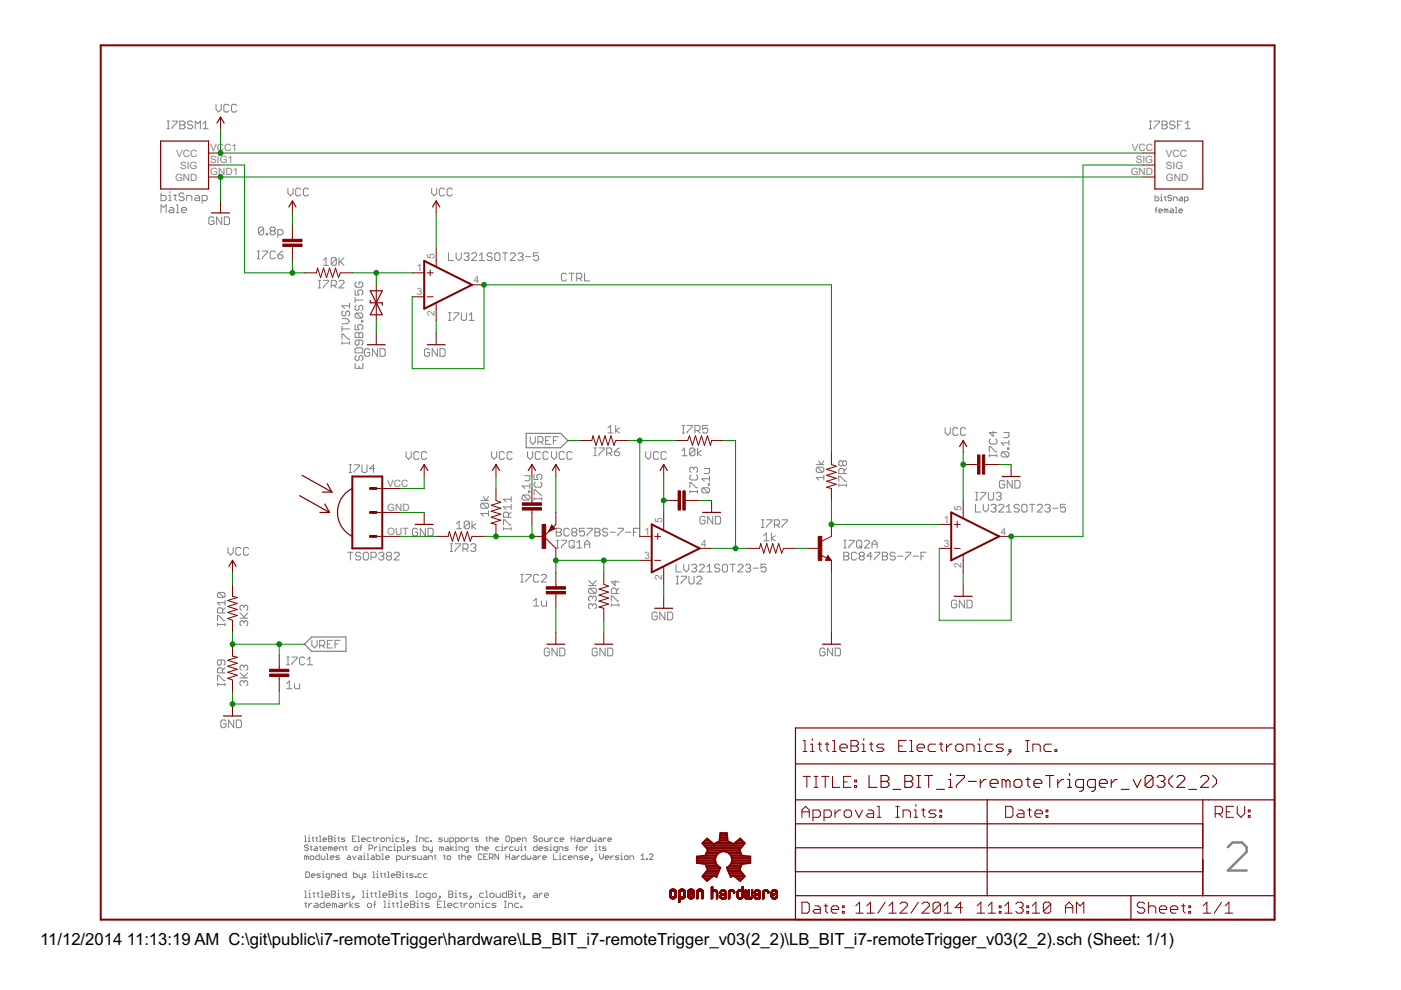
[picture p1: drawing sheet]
<svg xmlns="http://www.w3.org/2000/svg" width="297mm" height="210mm" viewBox="0 0 297 210" stroke-linecap="round" stroke-linejoin="round" font-family="sans-serif">
<defs><g id="words">
<g font-size="4">
<text x="8.5" y="200.4">11/12/2014</text>
<text x="26.9" y="200.4">11:13:19 AM C:\git\public\i7-remoteTrigger\hardware\LB_BIT_i7-remoteTrigger_v03(2_2)\LB_BIT_i7-remoteTrigger_v03(2_2).sch (Sheet: 1/1)</text>
</g>
<g font-size="2.4" fill="#808080">
<text x="37.4" y="33.2">VCC</text>
<text x="38.2" y="35.8">SIG</text>
<text x="44.6" y="32.1">VCC1</text>
<text x="44.6" y="34.6">SIG1</text>
<text x="240" y="32.1">VCC</text>
<text x="240.8" y="34.6">SIG</text>
<text x="247.2" y="33.2">VCC</text>
<text x="247.2" y="35.8">SIG</text>
<text x="37.1" y="38.3">GND</text>
<text x="44.6" y="37.2">GND1</text>
<text x="239.7" y="37.2">GND</text>
<text x="247.2" y="38.3">GND</text>
<text x="88.4" y="57.5">1</text>
<text x="92.1" y="55" transform="rotate(-90 92.1 55)">5</text>
<text x="88.4" y="62.6">3</text>
<text x="100.4" y="60">4</text>
<text x="92.1" y="67" transform="rotate(-90 92.1 67)">2</text>
<text x="82.1" y="103.2">VCC</text>
<text x="82.1" y="113.4">OUT</text>
<text x="82.1" y="108.3">GND</text>
<text x="136.6" y="113.4">1</text>
<text x="140.4" y="110.8" transform="rotate(-90 140.4 110.8)">5</text>
<text x="200.1" y="110.8">1</text>
<text x="203.9" y="108.3" transform="rotate(-90 203.9 108.3)">5</text>
<text x="212.2" y="113.4">4</text>
<text x="136.6" y="118.4">3</text>
<text x="148.7" y="115.9">4</text>
<text x="200.1" y="115.9">3</text>
<text x="140.4" y="122.9" transform="rotate(-90 140.4 122.9)">2</text>
<text x="203.9" y="120.3" transform="rotate(-90 203.9 120.3)">2</text>
</g>
</g></defs>
<path d="M260.3 179.6l1-1h2l1 1v1l-4 4h4" fill="none" stroke="#808080" stroke-width=".51"/>
<g fill="none" stroke="#808080" stroke-width=".21">
<path d="M35.4 27.3h.5M35.4 25.7h.5M35.7 25.7v1.6M36.5 25.7h1.1v.3l-1.1 1v.3M38.1 25.7h.8l.3 .3v.2l-.3 .3 .3 .3v.2l-.3 .3h-.8zM38.1 26.5h.8M40.9 26l-.3-.3h-.6l-.2 .3v.2l.2 .3h.6l.3 .3v.2l-.3 .3h-.6l-.2-.3M41.4 27.3v-1.6l.6 .5 .5-.5v1.6M43 27.3h1.1M43 26.2l.6-.5v1.6M45.8 22.1v1.1l.6 .5 .5-.5v-1.1M48.5 22.4l-.2-.3h-.6l-.2 .3v1.1l.2 .2h.6l.2-.2"/>
<path d="M50.2 22.4l-.3-.3h-.5l-.3 .3v1.1l.3 .2h.5l.3-.2M61 39.9v1.1l.6 .5 .5-.5v-1.1M91.5 39.9v1.1l.6 .5 .5-.5v-1.1M243.6 27.3h.6M243.6 25.7h.6M243.9 25.7v1.6M244.8 25.7h1v.3l-1 1v.3M246.4 25.7h.8l.3 .3v.2l-.3 .3 .3 .3v.2l-.3 .3h-.8zM246.4 26.5h.8M249.1 26l-.3-.3h-.5l-.3 .3v.2l.3 .3h.5l.3 .3v.2l-.3 .3h-.5l-.3-.3M249.7 26.5h.5M250.7 25.7h-1v1.6"/>
<path d="M251.3 26.2l.5-.5v1.6M251.3 27.3h1.1M34.1 40.9v1.6h.8l.3-.2v-.6l-.3-.3h-.8M34.1 45.1v-1.6l.6 .5 .5-.5v1.6M35.8 42.5h.5M35.8 41.4h.2v1.1M36 44h.6l.3 .3v.8h-.9l-.2-.3 .2-.3h.9M36 40.6v.3M36.9 41.4h.5M37.1 41.2v1.1l.3 .2M37.4 45.1h.6M37.4 43.5h.3v1.6"/>
<path d="M38.5 44.5h1.1v-.2l-.3-.3h-.5l-.3 .3v.5l.3 .3h.5M39 41.2l-.2-.3h-.6l-.2 .3v.2l.2 .3h.6l.2 .3v.3l-.2 .2h-.6l-.2-.2M39.6 42.5v-1.1h.8l.3 .3v.8M41.5 41.4h.5l.3 .3v.8h-.8l-.3-.2 .3-.3h.8M42.9 42.5h.8l.2-.2v-.6l-.2-.3h-.8v1.7M45.4 46.3l-.3-.3h-.5l-.3 .3v1l.3 .3h.5l.3-.3v-.5h-.6M47 46v1.6l-1.1-1.6v1.6M47.6 46h.8l.2 .3v1l-.2 .3h-.8zM54.5 54.9h.6M54.5 53.2h.6M54.8 53.2v1.7M55.6 53.2h1.1v.3l-1.1 1.1v.3"/>
<path d="M55.9 48.4l-.3-.2h-.5l-.3 .2v1.1M55.9 48.4v1.1l-.3 .3h-.5l-.3-.3M55.9 48.4l-1.1 1.1M56.5 49.5h.2v.3h-.2zM57.5 49l-.2-.3v-.3l.2-.2h.6l.3 .2v.3l-.3 .3M57.5 49l-.2 .2v.3l.2 .3h.6l.3-.3v-.3l-.3-.2M57.5 49h.6M58.4 53.5l-.3-.3h-.6l-.2 .3v1.1l.2 .3h.6l.3-.3M58.9 49.8h.8l.3-.3v-.5l-.3-.3h-.8v1.6M58.9 54h.8l.3 .3v.3l-.3 .3h-.5l-.3-.3zM60 53.2l-1.1 .8M63.8 40.2l-.3-.3h-.6l-.2 .3v1.1l.2 .2h.6l.3-.2"/>
<path d="M65.4 40.2l-.3-.3h-.5l-.3 .3v1.1l.3 .2h.5l.3-.2M67.5 59.4h.5M67.8 59.4v1.6M68.6 55.2l.5-.6v1.7M68.6 59.4h1.1v.3l-1.1 1.1v.2M68.6 56.3h1.1M71.3 54.9l-.3-.3h-.5l-.3 .3v1.1M71.3 54.9v1.1l-.3 .3h-.5l-.3-.3M71.3 54.9l-1.1 1.1M71.9 54.6v1.7M71.9 59.7l.2-.3h.6l.2 .3v.3l-1 1h1M72.1 55.4l.8 .9"/>
<path d="M72.9 54.6l-1 1.1M75.6 59.8l-.3 .3v.5l.3 .3h1l.3-.3v-.5l-.3-.3h-.5v.6M94.3 40.2l-.3-.3h-.6l-.2 .3v1.1l.2 .2h.6l.3-.2M95.1 53.6v1.6h1.1M95.9 40.2l-.3-.3h-.5l-.3 .3v1.1l.3 .2h.5l.3-.2M96.7 53.6v1.1l.6 .5 .5-.5v-1.1M98.4 53.9l.2-.3h.6l.2 .3v.2l-.2 .3M98.9 54.4h.3M99.2 54.4l.2 .3v.3l-.2 .2h-.6l-.2-.2M100 53.9l.3-.3h.5l.3 .3v.2l-1.1 1.1h1.1M101.6 55.2h1.1M101.6 54.1l.6-.5v1.6"/>
<path d="M104.4 53.9l-.3-.3h-.6l-.2 .3v.2l.2 .3h.6l.3 .3v.3l-.3 .2h-.6l-.2-.2M104.9 53.9l.3-.3h.5l.3 .3v1.1l-.3 .2h-.5l-.3-.2zM106.5 53.6h1.1M107.1 53.6v1.6M108.2 53.9l.3-.3h.5l.3 .3v.2l-1.1 1.1h1.1M109.8 53.9l.3-.3h.5l.3 .3v.2l-.3 .3M110.4 54.4h.2M110.6 54.4l.3 .3v.3l-.3 .2h-.5l-.3-.2M111.4 54.4h1.1M114.2 53.6h-1.1v.8l.5-.3h.3l.3 .3v.6l-.3 .2h-.5l-.3-.2M120.1 58.2l-.3-.3h-.5l-.3 .3v1.1l.3 .3h.5l.3-.3M120.6 57.9h1.1"/>
<path d="M121.2 57.9v1.7M122.3 59h.8l.3-.3v-.5l-.3-.3h-.8v1.7M122.8 59l.6 .6M123.9 57.9v1.7h1.1M244.9 41.4v1.2h.6l.2-.2v-.4l-.2-.2h-.6M244.9 44.5h.4M245.3 43.9l-.2 .2v1M245.7 44.7h.8l-.2-.4h-.4l-.2 .2v.4l.2 .2h.4M246.1 42.6h.4M246.1 41.8h.2v.8M246.3 41.2v.2M246.8 41.8h.4"/>
<path d="M247 41.6v.8l.2 .2M247.2 44.5l.2-.2 .2 .2v.6M247.2 44.5l-.4-.2v.8M247.2 44.5v.6M248.2 44.3h.4l.2 .2v.6h-.6l-.2-.2 .2-.2h.6M248.4 41.6l-.2-.2h-.4l-.2 .2 .2 .4h.4l.2 .2-.2 .4h-.4l-.2-.2M248.8 42.6v-.8h.6l.2 .2v.6M249.2 45.1h.4M249.2 43.9h.2v1.2M250 44.7h.7l-.2-.4h-.3l-.2 .2v.4l.2 .2h.3M250.2 41.8h.3l.2 .2v.6h-.5l-.2-.2 .2-.2h.5M251.1 42.6h.6l.2-.2v-.4l-.2-.2h-.6v1.1"/>
<path d="M67.5 61h.5M70.2 60.5h.8l.3-.3v-.5l-.3-.3h-.8v1.6M70.8 60.5l.5 .5M72.5 72.7h1.6M72.5 69.2v1.1M72.5 71.9v-1.1h.3l1.1 1.1h.2M72.5 72.5v.5M72.5 69.7h1.6M72.5 67.6h1.1l.5 .5-.5 .5h-1.1M72.8 65.9l-.3 .3v.5l.3 .3h.2l.3-.3v-.5l.3-.3h.3l.2 .3v.5l-.2 .3M74.1 64.3v1.1M74.1 72.5v.5"/>
<path d="M74.1 64.8h-1.6l.5 .6M75.3 61.5v1h.8l-.3-.5v-.3l.3-.2h.5l.3 .2v.6l-.3 .2M75.3 68.8v1.1h.8l-.3-.5v-.3l.3-.3h.5l.3 .3v.5l-.3 .3M75.3 70.7l.3-.2h.2l.3 .2 .3-.2h.2l.3 .2v.8h-1.6zM75.3 74l.3-.3h1l.3 .3v.8h-1.6zM75.3 77v1.1h1.6v-1.1M75.3 63.1v1.1M75.3 63.6h1.6M75.6 64.7l-.3 .3v.6l.3 .2h.2l.3-.2v-.6l.3-.3h.2l.3 .3v.6l-.3 .2M75.6 75.4l-.3 .2v.6l.3 .3h.2l.3-.3v-.6l.3-.2h.2l.3 .2v.6l-.3 .3M75.6 66.4h1l.3 .2v.6l-.3 .3M75.6 66.4l1 1.1"/>
<path d="M75.6 66.4l-.3 .2v.6l.3 .3h1M76.1 70.7v.8M76.1 72.1v.8l-.3 .3h-.2l-.3-.3v-.5l.3-.3h1l.3 .3v.5l-.3 .3M76.1 77.6v.5M76.6 68h.3v.3h-.3zM78.4 74.2l-.3-.3h-.5l-.3 .3v1.1l.3 .2h.5l.3-.2v-.6h-.5M80 73.9v1.6l-1-1.6v1.6M80.6 73.9h.8l.3 .3v1.1l-.3 .2h-.8zM91.1 74.2l-.3-.3h-.5l-.3 .3v1.1l.3 .2h.5l.3-.2v-.6h-.5M92.7 73.9v1.6l-1.1-1.6v1.6M93.3 73.9h.8l.3 .3v1.1l-.3 .2h-.8zM95.1 67.9h.5"/>
<path d="M95.1 66.3h.5M95.4 66.3v1.6M96.2 66.3h1.1v.3l-1.1 1.1v.2M97.8 66.3v1.4l.3 .2h.5l.3-.2v-1.4M99.4 66.8l.6-.5v1.6M99.4 67.9h1.1M74 98.6h.5M74.3 98.6v1.6M75.1 98.6h1.1v.2l-1.1 1.1v.3M76.7 98.6v1.3l.3 .3h.6l.2-.3v-1.3M79.5 99.4h-1.1l.8-.8v1.6M86.1 95.8v1.1l.6 .5 .5-.5v-1.1"/>
<path d="M88.8 96l-.2-.2h-.6l-.3 .2v1.1l.3 .3h.6l.2-.3M90.5 96l-.3-.2h-.5l-.3 .2v1.1l.3 .3h.5l.3-.3M104.2 95.8v1.1l.6 .5 .5-.5v-1.1M107 96l-.3-.2h-.6l-.2 .2v1.1l.2 .3h.6l.3-.3M108.6 96l-.3-.2h-.5l-.3 .2v1.1l.3 .3h.5l.3-.3M111.8 95.8v1.1l.6 .5 .5-.5v-1.1M112.4 92.6v1.1l.5 .5 .6-.5v-1.1M114 93.7h.9l.2-.3v-.5l-.2-.3h-.9v1.6M114.6 96l-.3-.2h-.6l-.2 .2v1.1l.2 .3h.6l.3-.3M114.6 93.7l.5 .5M115.7 93.4h.5M116.2 96l-.3-.2h-.5l-.3 .2v1.1l.3 .3h.5l.3-.3"/>
<path d="M116.8 92.6h-1.1v1.6h1.1M116.9 95.8v1.1l.6 .5 .5-.5v-1.1M117.3 93.4h.6M118.4 92.6h-1.1v1.6M119.7 96l-.3-.2h-.6l-.2 .2v1.1l.2 .3h.6l.3-.3M121.3 96l-.3-.2h-.5l-.3 .2v1.1l.3 .3h.5l.3-.3M125.9 95h.5M125.9 96.6h.5M126.2 95v1.6M127 95h1.1v.2l-1.1 1.1v.3M128.6 96.1h.9l.2-.3v-.6l-.2-.2h-.9v1.6M128.9 90.7l.6-.5v1.6"/>
<path d="M128.9 91.8h1.1M129.2 96.1l.5 .5M130.3 95.8h.8l.3 .3v.2l-.3 .3h-.6l-.2-.3zM130.5 90.2v1.6M131.4 90.7l-.9 .6 .9 .5M131.4 95l-.6 .2-.5 .6M136.9 95.8v1.1l.5 .5 .6-.5v-1.1M139.6 96l-.2-.2h-.6l-.3 .2v1.1l.3 .3h.6l.2-.3M141.3 96l-.3-.2h-.6l-.2 .2v1.1l.2 .3h.6l.3-.3M144.6 95.5l.5-.5v1.6M144.6 96.6h1.1M144.6 91.8h.5"/>
<path d="M144.6 90.2h.5M144.9 90.2v1.6M145.7 90.2h1.1v.3l-1.1 1.1v.2M147.1 99.3l-.3-.2h-.3l-.2 .2v.6l.2 .2M147.1 99.3l.2-.2h.3l.3 .2v.6l-.3 .2M147.1 99.3v.3M147.3 95.3l-.2-.3h-.6l-.3 .3v1.1M147.3 95.3v1.1l-.2 .2h-.6l-.3-.2M147.3 95.3l-1.1 1.1M147.3 91.3h.8l.3-.3v-.5l-.3-.3h-.8v1.6M147.9 95v1.6M147.9 91.3l.5 .5"/>
<path d="M148.7 95.5l-.8 .6 .8 .5M149.3 99.3h1.1v.8l-.2 .3h-.9M150.1 90.2h-1.1v.8l.5-.3h.3l.3 .3v.6l-.3 .2h-.6l-.2-.2M173.1 98.5h1.6M173.3 99.1h1.1l.3 .2v.6l-.3 .2M173.3 99.1l-.2 .2v.6l.2 .2h1.1M173.3 99.1l1.1 1M173.6 97.7l.5 .8 .6-.8M178.7 98l.2-.3h.3l.3 .3v.5l-.3 .3h-.3l-.2-.3M178.7 98l-.3-.3h-.3l-.3 .3v.5l.3 .3h.3l.3-.3M178.7 98v.5M179.5 99.3l-.6 .6"/>
<path d="M200.4 90.7v1.1l.5 .5 .6-.5v-1.1M203.1 91l-.3-.3h-.5l-.3 .3v1l.3 .3h.5l.3-.3M204.7 91l-.2-.3h-.6l-.2 .3v1l.2 .3h.6l.2-.3M209.7 95.8v-1.1h.3l1.1 1.1h.3M209.7 96.6h1.7M209.7 96.4v.5M210 93.1l-.3 .2v.6l.3 .2h1.1l.3-.2v-.6l-.3-.2M210.6 91.4v1.1l-.9-.8h1.7M211.4 96.4v.5M212.6 95.8h1l.3 .3v.5l-.3 .3M212.6 95.8l-.3 .3v.5l.3 .3h1M212.6 95.8l1 1.1"/>
<path d="M212.8 91.7h1.1v.8l-.3 .3h-.8M213.6 95h.3v.2h-.3zM213.9 93.3v1.1M213.9 93.9h-1.6l.5 .5M48.3 116.1v1.1l.6 .5 .5-.5v-1.1M51.1 116.4l-.3-.3h-.5l-.3 .3v1l.3 .3h.5l.3-.3M52.7 116.4l-.2-.3h-.6l-.3 .3v1l.3 .3h.6l.2-.3M73.7 117.1h1.1M74 100.2h.5M74.3 117.1v1.6M76.5 117.4l-.3-.3h-.6l-.2 .3v.2l.2 .3h.6l.3 .3v.2l-.3 .3h-.6l-.2-.3M77.3 117.1h.5l.3 .3v1l-.3 .3h-.5l-.3-.3v-1z"/>
<path d="M78.7 118.2h.8l.3-.3v-.5l-.3-.3h-.8v1.6M80.3 117.4l.3-.3h.5l.3 .3v.2l-.3 .3M80.8 117.9h.3M81.1 117.9l.3 .3v.2l-.3 .3h-.5l-.3-.3M82.2 117.9l-.3-.3v-.2l.3-.3h.5l.3 .3v.2l-.3 .3M82.2 117.9l-.3 .3v.2l.3 .3h.5l.3-.3v-.2l-.3-.3M82.2 117.9h.5M83.6 117.4l.2-.3h.6l.3 .3v.2l-1.1 1.1h1.1M88.5 112.3l-.2-.3h-.6l-.2 .3v1.1l.2 .2h.6l.2-.2v-.6h-.5M90.2 112v1.6l-1.1-1.6v1.6M90.7 112h.8l.3 .3v1.1l-.3 .2h-.8zM95.4 116.9h.6"/>
<path d="M95.4 115.3h.6M95.7 115.3v1.6M96.5 115.3h1.1v.3l-1.1 1v.3M96.8 111l.5-.5v1.6M96.8 112.1h1.1M98.1 116.4h.9l.3-.3v-.5l-.3-.3h-.9v1.6M98.7 116.4l.6 .5M99.5 110.8l-.2-.3h-.6l-.3 .3v1M99.5 110.8v1l-.2 .3h-.6l-.3-.3M99.5 110.8l-1.1 1M99.8 115.6l.3-.3h.5l.3 .3v.2l-.3 .3M100.1 110.5v1.6"/>
<path d="M100.3 116.1h.3M100.6 116.1l.3 .3v.2l-.3 .3h-.5l-.3-.3M100.9 111l-.8 .6 .8 .5M101.9 106.1h1.7M102.2 106.7h1.1l.3 .3v.5l-.3 .3M102.2 106.7l-.3 .3v.5l.3 .3h1.1M102.2 106.7l1.1 1.1M102.5 105.3l.5 .8 .6-.8M103.6 108.3v1.1M103.6 108.9h-1.7l.6 .5M106.7 112.1h1.7M106.7 111.3v-1.1h.3l1.1 1.1h.3"/>
<path d="M106.7 111.8v.6M107.8 109.7v-.8l-.3-.3h-.5l-.3 .3v.8h1.7M108.4 107.5h-1.7l.6 .5M108.4 105.3v1.1M108.4 107v1M108.4 111.8v.6M108.4 108.6l-.6 .5M108.4 105.9h-1.7l.6 .5M111 104.9l-.3 .3v.5l.3 .3h1.1M111 104.9h1.1l.2 .3v.5l-.2 .3M111 104.9l1.1 1.1M111.3 100.9h1v.8l-.2 .2h-.8"/>
<path d="M112.1 104.1h.2v.3h-.2zM112.3 102.5v1.1M112.3 103h-1.6l.6 .6M113.2 104.9v-1.1h.3l1.1 1.1h.3M113.2 100.6v1.1h.8l-.2-.6v-.2l.2-.3h.6l.3 .3v.5l-.3 .3M113.2 105.7h1.7M113.2 105.5v.5M113.5 102.2l-.3 .3v.5l.3 .3h1.1l.3-.3v-.5l-.3-.3M114.9 105.5v.5M117.9 112h.8l.3 .3v.3l-.3 .2 .3 .3v.3l-.3 .2h-.8zM117.9 112.8h.8M117.9 116.2h.6"/>
<path d="M117.9 114.6h.6M118.2 114.6v1.6M119 114.6h1.1v.2l-1.1 1.1v.3M120.7 112.3l-.3-.3h-.6l-.2 .3v1.1l.2 .2h.6l.3-.2M120.7 114.8l.2-.2h.6l.3 .2v1.1l-.3 .3h-.6l-.2-.3zM121.2 115.6l.6 .6M121.5 112.8l-.3-.2v-.3l.3-.3h.5l.3 .3v.3l-.3 .2M121.5 112.8l-.3 .3v.3l.3 .2h.5l.3-.2v-.3l-.3-.3M121.5 112.8h.5M122.3 115.1l.6-.5v1.6M122.3 116.2h1.1M123.9 112h-1v.8l.5-.2h.3l.2 .2v.6l-.2 .2h-.6l-.2-.2"/>
<path d="M124 115.4h1M124 116.2v-1.1l.5-.5 .5 .5v1.1M124.5 112h1.1v.3l-1.1 1.1v.2M126.1 112h.8l.3 .3v.3l-.3 .2 .3 .3v.3l-.3 .2h-.8zM126.1 112.8h.8M128.8 112.3l-.2-.3h-.6l-.2 .3v.3l.2 .2h.6l.2 .3v.3l-.2 .2h-.6l-.2-.2M129.4 112.8h1.1M131 112h1.1v.3l-1.1 1.1v.2M132.7 112.8h1.1M134.3 112.8h.6M135.4 112h-1.1v1.6M143.3 119.6v1.7h1.1"/>
<path d="M145 119.6v1.1l.5 .6 .5-.6v-1.1M146.3 103.4v-1.1h.2l1.1 1.1h.3M146.3 104v.5M146.3 104.2h1.6M146.5 100.7l-.2 .3v.5l.2 .3h1.1l.3-.3v-.5l-.3-.3M146.6 119.9l.3-.3h.5l.3 .3v.3l-.3 .3M147.9 104v.5M148.3 119.9l.2-.3h.6l.2 .3v.3l-1 1.1h1M149.1 103.4h1.1l.2 .3v.5l-.2 .3M149.1 103.4l-.3 .3v.5l.3 .3h1.1M149.1 103.4l1.1 1.1M149.5 109.7l-.3-.2h-.5l-.3 .2v1.1l.3 .3h.5l.3-.3v-.5h-.6"/>
<path d="M150.2 102.6h.2v.3h-.2zM150.4 101v1M150.4 101.5h-1.6l.5 .5M151.1 109.5v1.6l-1-1.6v1.6M151.7 109.5h.8l.3 .2v1.1l-.3 .3h-.8zM152.6 119.9l-.3-.3h-.5l-.3 .3v.3l.3 .3h.5l.3 .2v.3l-.3 .3h-.5l-.3-.3M153.2 119.9l.2-.3h.6l.2 .3v1.1l-.2 .3h-.6l-.2-.3zM154.8 119.6h1.1M155.3 119.6v1.7M156.4 119.9l.3-.3h.5l.3 .3v.3l-1.1 1.1h1.1M158.1 119.9l.2-.3h.6l.3 .3v.3l-.3 .3M161.5 111.8h.5"/>
<path d="M161.5 110.2h.5M161.7 110.2v1.6M161.9 113.6l.6-.6v1.7M161.9 114.7h1.1M162.4 119.6h-1v.9l.5-.3h.3l.2 .3v.5l-.2 .3h-.6l-.2-.3M162.6 110.2h1v.3l-1 1.1v.2M163.6 113v1.7M164.2 111.3h.8l.3-.3v-.5l-.3-.3h-.8v1.6M164.4 113.6l-.8 .5 .8 .6M164.7 111.3l.6 .5M165.8 110.2h1.1v.3l-1.1 1.1v.2M174.7 101.2h-1.6l.5 .6"/>
<path d="M174.7 100.7v1.1M177.8 102.9h1.7M177.8 102v-1h.3l1.1 1h.3M177.8 102.6v.5M178.9 117.1h.8l.3 .3v.2l-.3 .3 .3 .3v.2l-.3 .3h-.8zM178.9 117.9h.8M178.9 116.2h.5M178.9 114.6h.5M178.9 100.4v-.8l-.2-.3h-.6l-.3 .3v.8h1.7M179.2 114.6v1.6M179.5 102.6v.5M180 114.6h1.1v.2l-1.1 1.1v.3"/>
<path d="M181.6 117.4l-.3-.3h-.5l-.3 .3v1l.3 .3h.5l.3-.3M181.6 114.8l.3-.2h.5l.3 .2v1.1l-.3 .3h-.5l-.3-.3zM182.2 115.6l.5 .6M182.4 117.9l-.2-.3v-.2l.2-.3h.6l.2 .3v.2l-.2 .3M182.4 117.9h.6M182.4 117.9l-.2 .3v.2l.2 .3h.6l.2-.3v-.2l-.2-.3M183.3 114.8l.2-.2h.6l.2 .2v.3l-1 1.1h1M184.9 117.9h-1.1l.8-.8v1.6M184.9 116.2v-1.1l.5-.5 .6 .5v1.1M184.9 115.4h1.1M185.4 117.1h1.1v.3l-1.1 1v.3M187.1 117.1h.8l.3 .3v.2l-.3 .3 .3 .3v.2l-.3 .3h-.8z"/>
<path d="M187.1 117.9h.8M189.8 117.4l-.3-.3h-.5l-.3 .3v.2l.3 .3h.5l.3 .3v.2l-.3 .3h-.5l-.3-.3M190.4 117.9h1M192 117.1h1.1v.3l-1.1 1v.3M193.6 117.9h1.1M195.3 117.9h.5M196.3 117.1h-1v1.6M206.8 106.9v1.7h1.1M206.8 106h.6M206.8 104.4h.6M207.1 104.4v1.6M207.9 104.4h1.1v.3l-1.1 1v.3"/>
<path d="M208.5 106.9v1.1l.5 .6 .5-.6v-1.1M209.5 104.4v1.3l.3 .3h.6l.3-.3v-1.3M210.1 107.2l.3-.3h.5l.3 .3v.3l-.3 .3M210.7 107.8h.2M210.9 107.8l.3 .2v.3l-.3 .3h-.5l-.3-.3M211.2 104.7l.3-.3h.5l.3 .3v.2l-.3 .3M211.7 107.2l.3-.3h.6l.2 .3v.3l-1.1 1.1h1.1M211.7 105.2h.3M212 105.2l.3 .3v.2l-.3 .3h-.5l-.3-.3M213 102.1l-.3-.2h-.5l-.3 .2v1.1l.3 .3h.5l.3-.3v-.5h-.6M213.4 108.6h1.1M213.4 107.5l.5-.6v1.7"/>
<path d="M214.6 101.9v1.6l-1-1.6v1.6M215.2 101.9h.8l.3 .2v1.1l-.3 .3h-.8zM216.1 107.2l-.3-.3h-.5l-.3 .3v.3l.3 .3h.5l.3 .2v.3l-.3 .3h-.5l-.3-.3M216.6 107.2l.3-.3h.6l.2 .3v1.1l-.2 .3h-.6l-.3-.3zM218.3 106.9h1.1M218.8 106.9v1.7M219.9 107.2l.3-.3h.5l.3 .3v.3l-1.1 1.1h1.1M221.6 107.2l.2-.3h.6l.3 .3v.3l-.3 .3M222.1 107.8h.3M222.4 107.8l.3 .2v.3l-.3 .3h-.6l-.2-.3M223.2 107.8h1.1M225.9 106.9h-1.1v.9l.6-.3h.3l.2 .3v.5l-.2 .3h-.6l-.3-.3"/>
<path d="M46.1 131.6v-1.1h.3l1.1 1.1h.2M46.1 132.4h1.6M46.1 132.1v.6M46.4 125.6h1.1l.2 .3v.5l-.2 .3M46.4 125.6l-.3 .3v.5l.3 .3h1.1M46.4 125.6l1.1 1.1M46.9 139.9v.9l-.3 .2h-.2l-.3-.2v-.6l.3-.3h1.1l.2 .3v.6l-.2 .2M47.2 130v-.8l-.3-.3h-.5l-.3 .3v.8h1.6M47.7 127.2v1.1M47.7 132.1v.6M47.7 128.9l-.5 .5M47.7 127.8h-1.6l.5 .5"/>
<path d="M50.9 131.1h1.6M50.9 130l1.1 1.1M51.7 131.9l-.3-.3h-.2l-.3 .3v.5l.3 .3M51.7 128.6l-.3-.3h-.2l-.3 .3v.5l.3 .3M51.7 131.9l.3-.3h.2l.3 .3v.5l-.3 .3M51.7 128.6v.3M51.7 131.9v.2M51.7 128.6l.3-.3h.2l.3 .3v.5l-.3 .3M52.5 130l-.8 .8M60.8 139.3h.5M61.1 139.3v1.6M61.9 139.3h1.1v.3l-1.1 1.1v.2"/>
<path d="M64.6 139.6l-.3-.3h-.5l-.3 .3v1.1l.3 .2h.5l.3-.2M65.2 139.9l.5-.6v1.6M66.1 135.8v1l.6 .6 .5-.6v-1M67.8 136.8h.8l.3-.2v-.6l-.3-.2h-.8v1.6M68.3 136.8l.6 .6M69.4 136.6h.6M70.5 135.8h-1.1v1.6h1.1M71 136.6h.6M72.1 135.8h-1.1v1.6M110.4 123.4h.6M110.4 121.8h.6M110.7 121.8v1.6"/>
<path d="M111.5 121.8h1.1v.3l-1.1 1v.3M113.1 127.4l.6-.5v1.6M113.1 128.5h1.1M114.2 122.1l-.2-.3h-.6l-.3 .3v1l.3 .3h.6l.2-.3M114.8 127.4v.8l.2 .3h.9v-1.1M114.8 122.1l.2-.3h.6l.3 .3v.2l-1.1 1.1h1.1M116.5 137.7l-.3-.3h-.5l-.3 .3v1.1l.3 .2h.5l.3-.2v-.6h-.5M118.1 137.4v1.6l-1.1-1.6v1.6M118.7 137.4h.8l.3 .3v1.1l-.3 .2h-.8zM124.8 124.2h1.6M124.8 123.1l1.1 1.1M125.1 124.7l-.3 .3v.5l.3 .3h1.1"/>
<path d="M125.1 124.7h1.1l.2 .3v.5l-.2 .3M125.1 124.7l1.1 1.1M125.6 126.6l-.3-.2h-.2l-.3 .2v.6l.3 .2M125.6 128.3l-.3-.3h-.2l-.3 .3v.5l.3 .3M125.6 128.3l.3-.3h.3l.2 .3v.5l-.2 .3M125.6 126.6v.3M125.6 128.3v.2M125.6 126.6l.3-.2h.3l.2 .2v.6l-.2 .2M126.4 123.1l-.8 .8M126.6 137.7l-.2-.3h-.6l-.2 .3v1.1l.2 .2h.6l.2-.2v-.6h-.5M128.3 137.4v1.6l-1.1-1.6v1.6M128.8 137.4h.8l.3 .3v1.1l-.3 .2h-.8z"/>
<path d="M129.6 127.4v-1h.3l1.1 1h.2M129.6 128.3h1.6M129.6 128v.5M130.4 123.1v1.1l-.8-.8h1.6M130.7 125.8v-.8l-.3-.3h-.5l-.3 .3v.8h1.6M131.2 128v.5M131.2 124.7l-.5 .6M139.3 130.1l-.2-.3h-.6l-.2 .3v1l.2 .3h.6l.2-.3v-.5h-.5M141 129.8v1.6l-1.1-1.6v1.6M141.5 129.8h.8l.3 .3v1l-.3 .3h-.8zM143.3 123.8h.6M143.3 122.2h.6"/>
<path d="M143.6 122.2v1.6M144.4 122.2h1.1v.2l-1.1 1.1v.3M146.1 122.2v1.3l.2 .3h.6l.3-.3v-1.3M147.2 120.5h.2M147.4 120.5l.3 .2v.3l-.3 .3h-.5l-.3-.3M147.7 122.4l.3-.2h.5l.3 .2v.3l-1.1 1.1h1.1M149.9 121.3h1.1M149.9 120.2l.5-.6v1.7M158.6 120.5h.3M158.9 120.5l.3 .2v.3l-.3 .3h-.6l-.2-.3M159.7 120.5h1.1M174.9 137.7l-.3-.3h-.5l-.3 .3v1.1l.3 .2h.5l.3-.2v-.6h-.6"/>
<path d="M176.5 137.4v1.6l-1-1.6v1.6M177.1 137.4h.8l.3 .3v1.1l-.3 .2h-.8zM202.8 127.5l-.2-.2h-.6l-.3 .2v1.1l.3 .3h.6l.2-.3v-.5h-.5M204.5 127.3v1.6l-1.1-1.6v1.6M205 127.3h.8l.3 .2v1.1l-.3 .3h-.8zM46.1 144.3v-1.1h.3l1.1 1.1h.2M46.1 144.8v.6M46.1 145.1h1.6M47.2 142.7v-.8l-.3-.3h-.5l-.3 .3v.8h1.6M47.7 144.8v.6M47.7 141.6l-.5 .5M47.9 152.9l-.3-.2h-.5l-.3 .2v1.1l.3 .3h.5l.3-.3v-.5h-.5"/>
<path d="M49.6 152.7v1.6l-1.1-1.6v1.6M50.1 152.7h.8l.3 .2v1.1l-.3 .3h-.8zM50.9 143.7h1.6M50.9 142.7l1.1 1M51.7 141.3l.3-.3h.2l.3 .3v.5l-.3 .3M51.7 144.6l-.3-.3h-.2l-.3 .3v.5l.3 .3M51.7 141.3l-.3-.3h-.2l-.3 .3v.5l.3 .3M51.7 141.3v.3M51.7 144.6v.2M51.7 144.6l.3-.3h.2l.3 .3v.5l-.3 .3M52.5 142.7l-.8 .8M60.8 144.9l.5-.5v1.6"/>
<path d="M60.8 146h1.1M60.8 140.9h.5M62.4 144.9v.9l.3 .2h.8v-1.1M65.2 140.9h1.1M64.6 177.3h.2v1.1M64.6 178.4h.4M65.4 178.4h.3M65.4 177.7h.2v.7M65.4 179.4l-.2-.2h-.4l-.2 .4 .2 .1h.4l.2 .4-.2 .2h-.4l-.2-.2M65.6 177.1v.2M65.7 179.6h.4M66 179.4v.7l.1 .2"/>
<path d="M66.1 177.7h.4M66.3 177.5v.7l.2 .2M66.7 179.6h.4l.2 .1v.6h-.6l-.2-.2 .2-.2h.6M66.9 177.7h.4M67.1 177.5v.7l.2 .2M67.7 177.3h.2v1.1M67.7 178.4h.4M67.7 179.6h.4M67.9 179.4v.7l.2 .2M68.5 178h.8l-.2-.3h-.4l-.2 .1v.4l.2 .2h.4M68.5 179.9h.8l-.2-.3h-.4l-.2 .1v.4l.2 .2h.4M69.6 177.3h.6l.2 .2-.2 .3 .2 .4-.2 .2h-.6z"/>
<path d="M69.6 177.8h.6M70 179.7l-.4-.1v.7M70 179.7l.2-.1 .2 .1v.6M70 179.7v.6M70.8 178.4h.4M70.8 177.7h.2v.7M70.8 179.9h.8l-.2-.3h-.4l-.2 .1v.4l.2 .2h.4M71 177.1v.2M71.6 177.7h.4M71.8 177.5v.7l.2 .2M73.2 177.7h-.6l-.2 .1 .8 .4-.2 .2h-.6M73.2 179.6h.4"/>
<path d="M73.3 179.4v.7l.3 .2M74.7 177.8h.4M75.1 179.7l.2-.1h.4l.2 .1v.4l-.2 .2h-.4l-.2-.2zM75.5 177.3h-.8v1.1h.8M75.9 177.3h.2v1.1M75.9 178.4h.4M76.3 179.7h.4M76.7 178h.7l-.1-.3h-.4l-.2 .1v.4l.2 .2h.4M76.7 179.2l-.2 .2v.9M78.2 179.9h.6l.2-.2v-.3l-.2-.2h-.6v1.1M78.6 177.7h-.6l-.2 .1v.4l.2 .2h.6M79 177.7h.4"/>
<path d="M79.2 177.5v.7l.2 .2M79.4 179.6v.7M79.8 177.7v.7M80 179.6l-.6 .3M80.4 177.7l-.6 .3M80.4 179.6h.2v.7M80.6 179v.2M80.8 177.8l.1-.1h.4l.2 .1v.4l-.2 .2h-.4l-.1-.2zM81.9 178.4v-.7h.6l.2 .1v.6M83.1 178.4h.4M83.1 177.7h.2v.7M83.1 179.6h-.6l-.2 .1v.4l.2 .2h.6"/>
<path d="M83.3 177.1v.2M83.5 179.6h.2v.7M83.7 179v.2M84.6 177.7h-.5l-.2 .1v.4l.2 .2h.5M85.4 179.2h.2v1.1M85.8 177.7h-.6l-.2 .1 .8 .4-.2 .2h-.6M86.2 179.9h.8l-.2-.3h-.4l-.2 .1v.4l.2 .2h.4M86.4 178.2h.2v.2h-.2zM86.6 178.4l-.4 .4M88.2 177.3h.4M88.2 178.4h.4M88.2 179.6h-.6l-.2 .1 .8 .4-.2 .2h-.6"/>
<path d="M88.3 177.3v1.1M88.9 178.4v-.7h.6l.2 .1v.6M89.7 179.2v1.1h.6l.2-.2v-.4l-.2-.1h-.6M90.9 177.7h-.6l-.2 .1v.4l.2 .2h.6M90.9 179.6v.5l.2 .2h.6M91.3 178.2h.2v.2h-.2zM91.7 179.6v.9l-.4 .2M93.6 179.7l-.4-.1v.7M93.6 179.7v.6M93.6 179.7l.2-.1 .2 .1v.6M93.8 177.7h-.6l-.2 .1 .8 .4-.2 .2h-.6M94.2 177.7v.5l.2 .2h.6v-.7"/>
<path d="M94.6 179.6h.4l.2 .1v.6h-.6l-.2-.2 .2-.2h.6M95.4 178.4h.5l.3-.2v-.4l-.3-.1h-.5v1.1M95.6 179.2v1.1M96.2 179.6l-.6 .3 .6 .4M96.5 178.4h.6l.2-.2v-.4l-.2-.1h-.6v1.1M96.5 179.6h.2v.7M96.7 179v.2M97.7 177.8l.2-.1h.4l.2 .1v.4l-.2 .2h-.4l-.2-.2zM98.9 177.7v.7M99.5 177.7l-.6 .3M99.9 177.7h.3M100.1 177.5v.7l.1 .2"/>
<path d="M100.8 179.6h.4M101 179.4v.7l.2 .2M101.4 177.7h-.6l-.2 .1 .8 .4-.2 .2h-.6M101.6 179.7l.2-.1h.4l.2 .1v.6M101.6 179.2v1.1M102.8 179.9h.7l-.1-.3h-.4l-.2 .1v.4l.2 .2h.4M103 177.7h.4M103.2 177.5v.7l.2 .2M103.8 177.8l.1-.1h.4l.2 .1v.6M103.8 177.3v1.1M104.9 178h.8l-.2-.3h-.4l-.2 .1v.4l.2 .2h.4M105.9 179.6h-.6l-.2 .1v.4l.2 .2h.6"/>
<path d="M106.3 179.6h.2v.7M106.5 179v.2M107.1 179.6v.7M107.3 177.5l.2-.2h.3l.2 .2v.7l-.2 .2h-.3l-.2-.2zM107.7 179.6l-.6 .3M108.4 178.4h.6l.2-.2v-.4l-.2-.1h-.6v1.1M108.8 179.6h-.6l-.2 .1v.4l.2 .2h.6M109.2 179.6v.5l.2 .2h.6v-.7M109.6 178h.8l-.2-.3h-.4l-.2 .1v.4l.2 .2h.4M110.4 179.6h.2v.7M110.6 179v.2M110.8 178.4v-.7h.6l.1 .1v.6"/>
<path d="M111.1 179.6h.4M111.4 179.4v.7l.1 .2M113.9 177.5l-.2-.2h-.4l-.2 .2 .2 .3h.4l.2 .2-.2 .4h-.4l-.2-.2M113.9 179.2v1.1h-.6l-.2-.2v-.4l.2-.1h.6M114.3 177.8l.2-.1h.4l.2 .1v.4l-.2 .2h-.4l-.2-.2zM114.3 179.9h.8l-.2-.3h-.4l-.2 .1v.4l.2 .2h.4M115.4 177.7v.5l.2 .2h.6v-.7M116.2 179.6h-.6l-.2 .1 .8 .4-.2 .2h-.6M116.6 177.7v.7M116.6 179.6h.2v.7M116.8 179v.2M117.2 177.7l-.6 .3"/>
<path d="M118.4 177.7h-.6l-.2 .1v.4l.2 .2h.6M118.8 178h.7l-.2-.3h-.3l-.2 .1v.4l.2 .2h.3M120.5 179.6h-.6l-.2 .1 .8 .4-.2 .2h-.6M121.1 177.8h.8M121.1 177.3v1.1M121.9 177.3v1.1M122.1 179.7h.3M122.4 177.7h.5l.1 .1v.6h-.6l-.1-.2 .1-.2h.6M122.4 179.2l-.1 .2v.9M122.9 179.7l.1-.1h.4l.2 .1v.4l-.2 .2h-.4l-.1-.2zM123.4 177.7v.7M124 177.7l-.6 .3"/>
<path d="M124 179.6v.7M124.6 179.6l-.6 .3M125.2 177.3v1.1h-.6l-.2-.2v-.4l.2-.1h.6M125.6 177.7v.5l.2 .2 .2-.2 .2 .2 .2-.2v-.5M126.2 179.6h.2v.7M126.4 179v.2M126.9 177.7h.4l.2 .1v.6h-.6l-.2-.2 .2-.2h.6M126.9 179.6h.4M127.1 179.4v.7l.2 .2M127.9 177.7v.7M128.5 177.7l-.6 .3M128.5 179.6h-.6l-.2 .1 .8 .4-.2 .2h-.6"/>
<path d="M128.9 178h.8l-.2-.3h-.4l-.2 .1v.4l.2 .2h.4M64.6 188.9h.2v1.4M64.6 190.3h.4M64.6 191.5h.4M64.8 191.3v.9l.2 .2M64.8 184.9h.6l.2 .2v.7l-.2 .3h-.6zM65 181.7l-.4-.2v.7M65 181.7l.2-.2 .2 .2v.5M65 181.7v.5M65.4 190.3h.5M65.4 189.4h.3v.9M65.4 191.5v.9"/>
<path d="M65.7 188.7v.2M65.7 181.7l.3-.2h.3l.2 .2v.4l-.2 .1h-.3l-.3-.1zM66 185.7h.8l-.2-.4h-.4l-.2 .2v.3l.2 .3h.4M66.1 191.5h-.2l-.5 .5M66.3 189.4h.5M66.5 189.2v.8l.3 .3M66.8 191.5h.4l.2 .2v.7h-.6l-.3-.2 .3-.2h.6M67.2 189.4h.4M67.4 189.2v.8l.2 .3M67.7 181.1v1.1h-.6l-.2-.1v-.4l.2-.2h.6M67.9 185.3h-.5l-.2 .2 .7 .3-.1 .3h-.6M68.1 188.9h.2v1.4"/>
<path d="M68.1 190.3h.4M68.1 181.5v.6l.2 .1h.6v-.7M68.3 186.1h.4M68.3 185.3h.2v.8M68.5 184.7v.2M68.7 191.1v1.3h-.6l-.2-.2v-.5l.2-.2h.6M68.9 189.8h.9l-.2-.4h-.4l-.3 .2v.4l.3 .3h.4M69.2 192h.8l-.2-.5h-.4l-.2 .2v.5l.2 .2h.4M69.3 182.2h.3M69.3 181.1h.1v1.1M69.9 186.1h-.6l-.2-.3v-.3l.2-.2h.6v.9l-.4 .2M70 181.8h.8l-.2-.3h-.4l-.2 .2v.4l.2 .1h.4"/>
<path d="M70.3 188.9h.6l.2 .3-.2 .4 .2 .4-.2 .3h-.6zM70.3 189.6h.6M70.3 186.1v-.8h.6l.2 .2v.6M70.9 191.7l-.4-.2v.9M70.9 191.7v.7M70.9 191.7l.2-.2 .3 .2v.7M71.5 185.7h.7l-.1-.4h-.5l-.1 .2v.3l.1 .3h.5M71.6 190.3h.4M71.6 189.4h.2v.9M71.8 188.7v.2M72 180.3v-.7h.6l.2 .1v.6M72 181.5h-.6l-.2 .2 .8 .4-.2 .1h-.6"/>
<path d="M72 191.5h.5l.2 .2v.7h-.7l-.2-.2 .2-.2h.7M72.4 189.4h.5M72.7 189.2v.8l.2 .3M73.1 191.5v.9M73.4 184.9v1.2h-.6l-.2-.3v-.3l.2-.2h.6M73.7 181.5h.4l.2 .2v.5h-.6l-.1-.1 .1-.3h.6M73.7 191.5h-.2l-.4 .5M74.2 189.4h-.7l-.2 .2 .9 .4-.2 .3h-.7M74.2 191.1v1.3M74.7 181.5l.4 .7 .4-.7M74.8 190h.3v.3h-.3zM74.8 191.5l-.6 .5 .6 .4"/>
<path d="M75 184.9v1.2h.5l.3-.3v-.3l-.3-.2h-.5M75.1 190.3l-.5 .4M76.1 181.5h.4l.2 .2v.5h-.6l-.2-.1 .2-.3h.6M76.1 185.3v.5l.2 .3h.6M76.2 191.5h-.7l-.2 .2 .9 .5-.3 .2h-.6M76.8 188.9h.2v1.4M76.8 190.3h.4M76.9 185.3v.9l-.4 .2M77 181.5h.3v.7M77 182.2h.4M77.3 180.9v.2M77.3 185.8h.2v.3h-.2z"/>
<path d="M77.3 185.3h.2v.2h-.2zM77.7 190.3h.4M77.7 189.4h.2v.9M77.8 182.2h.4M77.8 181.1h.2v1.1M77.9 188.7v.2M77.9 191.7l.2-.2h.4l.3 .2v.5l-.3 .2h-.4l-.2-.2zM78.5 189.4h.5M78.8 189.2v.8l.2 .3M78.8 181.5h.4l.2 .2v.5h-.6l-.2-.1 .2-.3h.6M79.1 186.1h.4M79.1 184.9h.1v1.2"/>
<path d="M79.2 191.7h.5M79.4 189.4h.5M79.7 191.1l-.3 .2v1.1M79.7 189.2v.8l.2 .3M79.8 181.1v1.1h.6l.2-.1v-.4l-.2-.2h-.6M79.8 186.1h.4M79.8 185.3h.2v.8M80 184.7v.2M80.3 188.9h.2v1.4M80.3 190.3h.4M80.4 180.3h.4M80.6 185.3h.4"/>
<path d="M80.8 185.1v.7l.2 .3M80.9 181.1h.3v1.1M80.9 182.2h.4M81.2 180.3v-.7h.5l.2 .1v.6M81.2 189.8h.8l-.2-.4h-.4l-.2 .2v.4l.2 .3h.4M81.4 192.4h.4M81.4 191.1h.2v1.3M81.4 185.3h.4M81.6 185.1v.7l.2 .3M81.7 181.8h.8l-.2-.3h-.4l-.2 .2v.4l.2 .1h.4M82.2 186.1h.4M82.2 184.9h.2v1.2"/>
<path d="M82.3 191.5h.2v.9M82.3 192.4h.4M82.5 188.9h.6l.3 .3-.3 .4 .3 .4-.3 .3h-.6zM82.5 189.6h.6M82.5 190.9v.2M83 185.7h.7l-.2-.4h-.3l-.2 .2v.3l.2 .3h.3M83.1 191.5h.5M83.4 191.3v.9l.2 .2M83.5 180.3h.4M83.8 190.3h.4M83.8 189.4h.2v.9M84 188.7v.2"/>
<path d="M84 191.5h.5M84.1 182.2h.5l.3-.1v-.4l-.3-.2h-.5v1.1M84.1 184.9h.6l.2 .2-.2 .4 .2 .3-.2 .3h-.6zM84.1 185.5h.6M84.2 191.3v.9l.3 .2M84.3 180.3h.6l.1-.2v-.4l-.1-.1h-.6v1.1M84.7 189.4h.4M84.9 191.1h.2v1.3M84.9 189.2v.8l.2 .3M84.9 192.4h.4M85.2 181.5v.6l.2 .1h.6v-.7M85.3 186.1h.4"/>
<path d="M85.3 185.3h.2v.8M85.4 180.3h.4M85.5 184.7v.2M85.7 192h.9l-.2-.5h-.4l-.3 .2v.5l.3 .2h.4M86.1 185.3h.4M86.3 185.1v.7l.2 .3M86.4 181.5v.7M86.4 189.4h-.7l-.2 .2 .2 .2h.5l.2 .2-.2 .3h-.7M87 181.5l-.6 .3M87.1 191.1h.6l.2 .2-.2 .4 .2 .5-.2 .2h-.6zM87.1 191.7h.6M87.6 185.3h-.5l-.3 .2 .8 .3-.2 .3h-.6"/>
<path d="M88 185.8h.2v.3h-.2zM88.2 188.9h.2v1.4M88.2 181.5h-.6l-.2 .2 .8 .4-.2 .1h-.6M88.2 190.3h.4M88.4 191.5h.2v.9M88.4 192.4h.4M88.6 181.5v.6l.2 .1h.5v-.7M88.6 190.9v.2M89.2 189.4h.5l.2 .2v.4l-.2 .3h-.5l-.2-.3v-.4zM89.2 191.5h.5M89.4 185.3h-.6l-.2 .2v.3l.2 .3h.6M89.5 191.3v.9l.2 .2"/>
<path d="M89.9 181.5h.4l.2 .2v.5h-.6l-.2-.1 .2-.3h.6M90.6 185.3h-.6l-.2 .2v.3l.2 .3h.6M90.9 182.2v-.7h.6l.2 .2v.5M91 191.5h-.7l-.2 .2 .2 .3h.5l.2 .2-.2 .2h-.7M91.2 190.3h-.6l-.3-.3v-.4l.3-.2h.6v1.1l-.4 .2M91.9 189.4h.4l.2 .2v.4l-.2 .3h-.4l-.2-.3v-.4zM92.1 181.5h.4M92.2 181.3v.8l.3 .1M92.7 191.7h.5M93.2 190h.2v.3h-.2zM93.4 190.3l-.4 .4M93.6 191.1h-.9v1.3h.9"/>
<path d="M94 181.5h.4M94 192.4h.5M94 191.1h.3v1.3M94.2 181.3v.8l.2 .1M94.8 181.7l.2-.2h.4l.2 .2v.4l-.2 .1h-.4l-.2-.1zM94.9 192h.9l-.2-.5h-.5l-.2 .2v.5l.2 .2h.5M95.1 188.9h.7l.2 .3-.2 .4 .2 .4-.2 .3h-.7zM95.1 189.6h.7M96.5 190.3h.4M96.5 189.4h.2v.9M96.5 180.3h.4M96.7 188.7v.2"/>
<path d="M97.1 191.5h-.6l-.3 .2v.5l.3 .2h.6M97.1 181.5h.4M97.3 180.3v-.7h.6l.2 .1v.6M97.3 181.3v.8l.2 .1M97.3 189.4h.5M97.5 189.2v.8l.3 .3M97.5 191.5h.5M97.8 191.3v.9l.2 .2M97.9 181.7l.2-.2h.4l.2 .2v.5M97.9 181.1v1.1M98.4 191.5v.9M99.1 181.8h.8l-.2-.3h-.4l-.2 .2v.4l.2 .1h.4"/>
<path d="M99.1 189.4h-.7l-.2 .2 .2 .2h.4l.3 .2-.3 .3h-.6M99.1 191.5h-.3l-.4 .5M99.3 180.3h-.6l-.2-.2v-.4l.2-.1h.6v.9l-.4 .2M99.7 190h.2v.3h-.2zM99.7 191.5h.5l.2 .2v.5l-.2 .2h-.5l-.2-.2v-.5zM99.9 190.3l-.4 .4M100.8 192.4v-.9h.7l.2 .2v.7M102.1 191.5h.2v.9M102.1 192.4h.5M102.2 181.3l-.2-.2h-.4l-.2 .2v.8l.2 .1h.4l.2-.1M102.3 190.9v.2M102.6 181.7h.4"/>
<path d="M102.6 189.4h-.7l-.2 .2v.4l.2 .3h.7M103 188.9h.2v1.4M103 190.3h.4M103.4 181.1h-.8v1.1h.8M103.8 181.8h.5l.2-.1v-.4l-.2-.2h-.5v1.1M103.9 189.6l.2-.2h.4l.3 .2v.4l-.3 .3h-.4l-.2-.3zM103.9 191.5h-.7l-.2 .2v.5l.2 .2h.7M104.1 181.8l.4 .4M105.2 189.4v.6l.2 .3h.7v-.9M105.2 191.5h-.7l-.2 .2 .2 .3h.5l.2 .2-.2 .2h-.7M105.7 181.1v1.1l-.8-1.1v1.1M106.3 180.3h.4"/>
<path d="M106.9 192.4h.5M106.9 191.1h.5M107.1 191.1v1.3M107.3 181.1v1.1M107.3 181.7h.7M107.4 188.9v1.4h-.7l-.2-.3v-.4l.2-.2h.7M107.8 188.9h.7l.2 .3-.2 .4 .2 .4-.2 .3h-.7zM107.8 189.6h.7M107.8 192.4v-.9h.7l.2 .2v.7M108 181.1v1.1M108.6 181.5h.4l.2 .2v.5h-.6l-.2-.1 .2-.3h.6M109.1 190.3h.4"/>
<path d="M109.1 189.4h.2v.9M109.3 188.7v.2M109.6 181.5v.7M110 189.4h.4M110 191.5h-.7l-.2 .2v.5l.2 .2h.7M110.2 181.5l-.6 .3M110.2 189.2v.8l.2 .3M110.4 180.3h.4M110.4 192.2h.2v.2h-.2zM111.1 190h.2v.3h-.2zM111.3 190.3l-.5 .4M111.4 181.1v1.1h-.6l-.2-.1v-.4l.2-.2h.6"/>
<path d="M111.7 181.5v.6l.2 .1 .2-.1 .2 .1 .2-.1v-.6M113.1 181.5h.4l.2 .2v.5h-.6l-.2-.1 .2-.3h.6M113.3 189.4h.4l.2 .2v.7h-.6l-.3-.3 .3-.2h.6M114.1 181.5v.7M114.3 189.4v.9M114.7 181.5l-.6 .3M115 189.4h-.2l-.5 .4M115.1 181.8h.7l-.2-.3h-.3l-.2 .2v.4l.2 .1h.3M115.4 189.8h.9l-.2-.4h-.4l-.3 .2v.4l.3 .3h.4M116.6 180.3h.4M117.4 181.1v1.1h.8M118.2 180.3h-.6l-.2-.2v-.4l.2-.1h.6v.9l-.4 .2"/>
<path d="M118.6 181.5h.2v.7M118.6 180.3v-.7h.5l.2 .1v.6M118.6 182.2h.4M118.8 180.9v.2M120.1 181.5h-.6l-.2 .2v.4l.2 .1h.6M120.5 181.8h.8l-.2-.3h-.4l-.2 .2v.4l.2 .1h.4M121.7 182.2v-.7h.6l.1 .2v.5M123.6 181.5h-.6l-.1 .2 .7 .4-.2 .1h-.5M124 181.8h.8l-.2-.3h-.4l-.2 .2v.4l.2 .1h.4M125.4 182.1h.2v.1h-.2zM125.6 182.2l-.4 .4M126.2 180.3h.4"/>
<path d="M127.1 181.1v.7l.4 .4 .4-.4v-.7M128.3 181.8h.8l-.2-.3h-.4l-.2 .2v.4l.2 .1h.4M129.5 181.5v.7M130.1 181.5h-.2l-.4 .3M131.2 181.5h-.6l-.1 .2 .7 .4-.2 .1h-.5M131.6 181.5h.2v.7M131.6 182.2h.4M131.8 180.9v.2M132.6 181.5h.4l.2 .2v.4l-.2 .1h-.4l-.2-.1v-.4zM133.6 182.2v-.7h.6l.1 .2v.5M135.9 182.2h.8M135.9 181.5l.4-.4v1.1"/>
<path d="M137.1 182.1h.2v.1h-.2zM137.7 181.3l.2-.2h.3l.2 .2v.2l-.7 .7h.7"/>
</g>
<path d="M111.6 91.9h7.3l1.5 1.5-1.5 1.5h-7.3zM64.5 136.6l1.6-1.5h7.3v3h-7.3z" fill="none" stroke="#808080" stroke-width=".25"/>
<g fill="none" stroke="#800000" stroke-width=".25">
<path d="M34.1 29.9h10.1v10.2h-10.1zM46 26.1l.8-1.3 .7 1.3M244.9 29.9h10.1v10.2h-10.1zM44.9 45.1h3.8M61.2 43.9l.8-1.3 .8 1.3M91.7 43.9l.8-1.3 .7 1.3M77.9 73.1h3.8M78.5 61.7h2.5l-2.5 5h2.5zM78.5 63.7v.5h2.5v.5M90.6 73.1h3.8M89.2 99.8l.7-1.3 .8 1.3M104.4 99.8l.8-1.3 .7 1.3"/>
<path d="M112 99.8l.8-1.3 .7 1.3M117.1 99.8l.8-1.3 .7 1.3M140 99.8l.7-1.3 .8 1.3M203.5 94.7l.7-1.3 .8 1.3M63.5 105.1l6.4 3.5M64 100.8l6.4 3.5M67.8 108.6h2.1M68.3 104.3h2.1M68.9 106.9l1 1.7M69.4 102.6l1 1.7M74.7 103.6a5.7 5.7 0 0 0-3.1 5 5.7 5.7 0 0 0 3.1 5.1M88 111.2h3.8"/>
<path d="M117 111.6l.5 .5-.9 .4zM117 111.8l.2 .3M149 108.6h3.8M175.5 118.3l.1 .3h-.3l.2-.6 .5 .7h-.7M212.5 101h3.8M48.5 120.1l.8-1.3 .8 1.3M116 136.6h3.8M126.1 136.6h3.8M138.8 129h3.8M174.4 136.6h3.8M202.3 126.4h3.8M47.4 151.8h3.8"/>
<path d="M168.7 154.3h101.5v40.7h-101.5zM168.7 169.6h101.5M168.7 162h101.5M168.7 174.7h86.3M168.7 179.7h86.3M209.3 169.6v20.3M255 169.6v20.3M168.7 189.9h101.5M168.7 184.8h86.3M239.8 189.9v5.1"/>
</g>
<g fill="none" stroke="#800000" stroke-width=".21">
<path d="M44.2 32.4h2.6M44.2 35h2.6M44.2 37.5h2.6M46.8 24.8v2.6M242.3 32.4h2.6M242.3 35h2.6M242.3 37.5h2.6M46.8 42.6v2.5M62 42.6v2.5M62 47.7v3M62 52.3v3M64.5 57.8h2.6l.2-1 .7 2.1 .6-2.1 .6 2.1 .7-2.1 .6 2.1 .6-2.1 .7 2.1 .4-1.1h2.5"/>
<path d="M87.4 57.8h2.5M90.6 57.8h1.2M91.2 57.2v1.3M92.5 42.6v2.5M92.5 52.8v3.7M79.8 60.4v7.6M79.8 70.5v2.6M87.4 62.9h2.5M90.6 62.9h1.2M92.5 64.3v3.7M92.5 70.5v2.6M100.1 60.4h2.5"/>
<path d="M89.9 98.5v2.5M105.2 98.5v2.5M112.8 98.5v2.5M117.9 98.5v2.5M122.9 93.4h2.6l.2-1 .7 2 .6-2 .6 2 .7-2 .6 2 .6-2 .7 2 .4-1h2.5M140.7 98.5v2.5M143.3 93.4h2.5l.4-1 .6 2 .6-2 .7 2 .6-2 .7 2 .6-2 .6 2 .3-1h2.5M176.3 95.9v2.6l1 .4-2 .6 2 .6-2 .7 2 .6-2 .6 2 .7-2 .6 1 .3v2.5M204.2 93.4v2.5M204.2 98.5h3.1M208.8 98.5h3M214.4 98.5v2.5"/>
<path d="M49.3 118.8v2.5M79.8 113.7h5.1M79.8 108.6h5.1M79.8 103.6h5.1M89.9 108.6v2.6M92.5 113.7h2.5l.3-1 .6 2 .6-2 .7 2 .6-2 .6 2 .7-2 .6 2 .4-1h2.5M105.2 103.6v2.5l1 .4-2.1 .6 2.1 .7-2.1 .6 2.1 .6-2.1 .7 2.1 .6-2.1 .6 1.1 .3v2.5M112.8 113.7h2.5M112.8 103.6v3M112.8 108.1v3.1M115.3 113.7l2.6 2.6v2.5M117 111.3l.7 .8-1.4 .6z"/>
<path d="M117.9 108.6v2.6l-2.6 2.5M135.6 113.7h2.6M135.6 118.8h2.6M138.8 113.7h1.3M138.8 118.8h1.3M139.4 113.1v1.3M140.7 108.6v3.8M140.7 106.1h3.1M145.3 106.1h3M148.3 116.3h2.6M150.9 106.1v2.5M158.5 116.3h2.5l.3-1 .6 2 .7-2 .6 2 .6-2 .7 2 .6-2 .6 2 .4-1h2.6"/>
<path d="M171.2 116.3h2.5M174.1 117.7l1.2 .6M175.5 117.8l.8 1h-1.3zM176.3 111.2v2.5l-2.1 1M176.3 118.8v2.5M199.1 116.3h2.6M199.1 111.2h2.6M202.3 116.3h1.3M202.3 111.2h1.3M202.9 110.6v1.2M204.2 106.1v3.7M204.2 117.6v3.7"/>
<path d="M211.8 113.7h2.6M49.3 123.9v2.5l1 .3-2 .6 2 .7-2 .6 2 .6-2 .7 2 .6-2 .6 1 .4v2.5M49.3 136.6v2.5l1 .3-2 .6 2 .6-2 .7 2 .6-2 .6 2 .7-2 .6 1 .4v2.5M59.2 138.9v3M117.9 121.3v3.1M117.9 125.9v3.1M117.9 134v2.6M128 121.3v2.6l1 .4-2 .6 2 .6-2 .7 2 .6-2 .6 2 .7-2 .6 1 .3v2.5M128 134v2.6M140.7 120.2v3.7M140.7 126.4v2.6M176.3 134v2.6"/>
<path d="M204.2 123.9v2.5M49.3 149.3v2.5M59.2 143.4v3.1M170.3 157h.4v2.3M170.3 159.3h.8M171.8 159.3h.8M171.8 157.8h.4v1.5M172.2 156.6v.4M173.4 157.8h.8M173.8 157.4v1.5l.4 .4M175 157.8h.7M175.3 157.4v1.5l.4 .4"/>
<path d="M176.5 157h.4v2.3M176.5 159.3h.8M178.1 158.6h1.5v-.4l-.4-.4h-.7l-.4 .4v.7l.4 .4h.7M180.4 157h1.2l.4 .4v.4l-.4 .4 .4 .4v.3l-.4 .4h-1.2zM180.4 158.2h1.2M182.8 159.3h.7M182.8 157.8h.3v1.5M183.1 156.6v.4M184.3 157.8h.8M184.7 157.4v1.5l.4 .4M187.4 157.8h-1.1l-.4 .4 .4 .4h.7l.4 .3-.4 .4h-1.1M190.5 158.2h.8"/>
<path d="M192.1 157h-1.6v2.3h1.6M192.9 157h.4v2.3M192.9 159.3h.8M194.4 158.6h1.6v-.4l-.4-.4h-.8l-.4 .4v.7l.4 .4h.8M198.4 157.8h-1.2l-.4 .4v.7l.4 .4h1.2M199.1 157.8h.8M199.5 157.4v1.5l.4 .4M200.7 157.8v1.5M201.8 157.8h-.3l-.8 .8M202.6 158.2l.4-.4h.8l.4 .4v.7l-.4 .4h-.8l-.4-.4zM205 159.3v-1.5h1.1l.4 .4v1.1M207.3 159.3h.8"/>
<path d="M207.3 157.8h.4v1.5M207.7 156.6v.4M210.4 157.8h-1.1l-.4 .4v.7l.4 .4h1.1M212.8 157.8h-1.2l-.4 .4 .4 .4h.8l.4 .3-.4 .4h-1.2M213.9 158.9h.4v.4h-.4zM214.3 159.3l-.7 .8M217.4 157h.8M217.4 159.3h.8M217.8 157v2.3M219 159.3v-1.5h1.2l.4 .4v1.1M222.9 157.8h-1.2l-.4 .4v.7l.4 .4h1.2M223.7 158.9h.4v.4h-.4z"/>
<path d="M170 173.3v-1.6l.8-.7 .8 .7v1.6M170 172.1h1.6M170.3 164.6h1.5M171.1 164.6v2.3M172.4 173.3h1.1l.4-.4v-.8l-.4-.4h-1.1v2.4M172.6 164.6h.8M172.6 166.9h.8M173 164.6v2.3M174.2 164.6h1.5M174.7 173.3h1.2l.4-.4v-.8l-.4-.4h-1.2v2.4M175 164.6v2.3M176.5 164.6v2.3h1.6"/>
<path d="M177 171.7v1.6M178.2 171.7h-.4l-.8 .8M178.9 165.8h.7M179 172.1l.4-.4h.8l.4 .4v.8l-.4 .4h-.8l-.4-.4zM180.4 164.6h-1.5v2.3h1.5M181.2 166.6h.4v.3h-.4zM181.2 165.4h.4v.4h-.4zM181.3 171.7l.8 1.6 .8-1.6M184.1 171.7h.7l.4 .4v1.2h-1.1l-.4-.4 .4-.4h1.1M186 171h.4v2.3M186 173.3h.8M189.9 171h.8"/>
<path d="M189.9 173.3h.8M190.3 171v2.3M191.5 173.3v-1.6h1.1l.4 .4v1.2M193.8 173.3h.8M193.8 171.7h.4v1.6M194.2 170.6v.4M195.4 171.7h.8M195.7 171.3v1.6l.5 .4M198.5 171.7h-1.2l-.4 .4 .4 .4h.8l.4 .4-.4 .4h-1.2M199.3 172.9h.3v.4h-.3zM199.3 171.7h.3v.4h-.3zM213.2 171h1.2l.4 .3v1.6l-.4 .4h-1.2z"/>
<path d="M215.9 171.7h.8l.4 .4v1.2h-1.2l-.4-.4 .4-.4h1.2M217.9 171.7h.8M218.3 171.3v1.6l.4 .4M219.4 172.5h1.6v-.4l-.4-.4h-.8l-.4 .4v.8l.4 .4h.8M221.8 172.9h.4v.4h-.4zM221.8 171.7h.4v.4h-.4zM257.6 172.5h1.2l.4-.4v-.8l-.4-.3h-1.2v2.3M258.4 172.5l.8 .8M260 172.1h.8M261.5 171h-1.5v2.3h1.5M262.3 171v1.5l.8 .8 .8-.8v-1.5M264.7 172.9h.3v.4h-.3z"/>
<path d="M264.7 171.7h.3v.4h-.3zM142 189.9l.4 .1M142 189.9h.3M142 189.8h.3M142 189.7h.3M142 189.6h.3M142 189.5h.3M142 189.4h.3M142 189.3h.3M142 189.2h.3M142 189.1h.4M142 190.1h.5"/>
<path d="M142 190h.4M142 190.2h.6M142 189h.5M142 188.9h1.3M142 190.2h1.3M142.1 188.8h1.2M142.1 190.3h1.2M142.2 188.7h1M142.2 190.4h1M142.3 190.5h.8M142.3 188.6h.8M142.3 190.5h.7"/>
<path d="M142.3 188.6h.7M142.4 189.1h-.4M142.4 189h-.4M142.5 190.6h.4M142.5 188.5h.4M142.6 188.9h-.6M142.8 188.9h.6M142.9 189h.5M142.9 190.1h.5M143 189h.4M143 190h.4M143 189.1h.4"/>
<path d="M143 189.9h.4M143 189.8h.4M143 189.7h.4M143 189.6h.4M143 189.5h.4M143 189.4h.4M143 189.3h.4M143 189.2h.4M143.2 190.4h-1M143.3 190.3h-1.2M143.4 190.2h-.6M143.4 190.1h-.5"/>
<path d="M143.9 191.2h.4M143.9 191.1h.4M143.9 191h.4M143.9 190.9h.4M143.9 190.8h.4M143.9 190.7h.4M143.9 190.6h.4M143.9 190.3h1.3M143.9 190.2h1.4M143.9 190.2h.6M143.9 190.1h.5M143.9 190h.4"/>
<path d="M143.9 189.9h.4M143.9 189.8h.4M143.9 189.7h.4M143.9 189.6h.4M143.9 189.5h.4M143.9 189.4h.4M143.9 189.3h.4M143.9 189.2h.4M143.9 189.1h.4M143.9 191.3h.1M144 188.9h1.3M144 188.8h1.2"/>
<path d="M144 188.7h1.1M144.1 188.6l1 .1M144.2 188.6h.8M144.2 191.2h-.3M144.3 188.6h.6M144.3 189.1h-.4M144.3 190.6h-.4M144.4 189h-.5M144.4 190.6h.4M144.4 188.5h.4M144.5 188.9h-.6M144.7 188.9h.6"/>
<path d="M144.8 189h.5M144.9 190.1h.4M144.9 189h.4M144.9 190h.4M144.9 189.1h.4M144.9 190.5l-1 .1M144.9 189.9h.4M144.9 189.8h.4M144.9 189.7h.4M144.9 189.6h.4M144.9 189.5h.4M144.9 189.4h.4"/>
<path d="M144.9 189.3h.4M144.9 189.2h.4M145 190.5h-1.1M145.1 190.4l-1.2 .1M145.2 190.4h-1.3M145.2 190.3h-1.3M145.3 190.2h-.6M145.3 190.1h-.5M145.8 190h.4M145.8 189.9h.4M145.8 189.4h1.4M145.8 189.4h.4"/>
<path d="M145.8 189.3h.4M145.8 189.2h.4M145.8 189.1h.4M145.8 190.2h.6M145.8 190.1h.5M145.8 189h.5M145.9 190.3h1.2M145.9 190.2h1.3M145.9 188.9h1.3M145.9 188.8h1.3M145.9 188.8h1.2M146 190.4h1"/>
<path d="M146 188.7h1.1M146 188.6l1 .1M146.1 190.5h.8M146.1 188.6h.8M146.2 188.6h.7M146.2 190.5h.7M146.2 189.2h-.4M146.2 189.1h-.4M146.3 189h-.5M146.3 189.4h.9M146.3 189.8l-.5 .1M146.3 188.5h.4"/>
<path d="M146.3 190.6h.4M146.4 189.8h-.6M146.4 188.9h-.6M146.4 189.4h.8M146.5 189.7l-.7 .1M146.6 189.3h.6M146.6 188.9h.6M146.7 189.7h-.9M146.7 189h.5M146.8 189.6l-1 .1M146.8 189.2h.4M146.8 190h.4"/>
<path d="M146.8 189.1h.4M146.9 189.9h.3M146.9 189.8h.3M146.9 189.6h-1.1M147 189.5l-1.2 .1M147.1 189.7h.1M147.1 189.5h-1.3M147.2 190.2h-.6M147.2 190.1h-.5M147.2 190.1h-.4M147.7 190.4h.4M147.7 190.3h.4"/>
<path d="M147.7 190.2h.4M147.7 190.1h.4M147.7 190h.4M147.7 189.9h.4M147.7 189.8h.4M147.7 189.7h.4M147.7 189.6h.4M147.7 189.5h.4M147.7 189.4h.4M147.7 189.3h.4M147.7 189.2h.4M147.7 189.1h.4"/>
<path d="M147.7 190.5h.2M147.7 190.6h.1M147.8 188.9h1.3M147.8 188.8h1.3M147.8 188.8h1.2M147.9 188.7h1.1M147.9 188.7h1M148 188.6h.8M148.1 190.5h-.4M148.1 190.4l-.4 .1M148.1 188.6h.7M148.1 189.1h-.4"/>
<path d="M148.2 189h-.5M148.2 188.5h.4M148.3 188.9h-.6M148.5 188.9h.6M148.6 189h.5M148.7 189h.4M148.7 189.1h.5M148.8 190.4h.4M148.8 190.3h.4M148.8 190.2h.4M148.8 190.1h.4M148.8 190h.4"/>
<path d="M148.8 189.9h.4M148.8 189.8h.4M148.8 189.7h.4M148.8 189.6h.4M148.8 189.5h.4M148.8 189.4h.4M148.8 189.3h.4M148.8 189.2h.4M148.8 189.1h.4M148.8 190.6h.1M149 190.5l-.2 .1M149.1 190.5h-.3"/>
<path d="M150.8 190.4h.3M150.8 190.3h.3M150.8 190.2h.3M150.8 190.1h.3M150.8 190h.3M150.8 189.9h.3M150.8 189.8h.3M150.8 189.7h.3M150.8 189.6h.3M150.8 189.5h.3M150.8 189.4h.3M150.8 189.3h.3"/>
<path d="M150.8 189.2h.3M150.8 188.8h1.2M150.8 188.7l1.1 .1M150.8 188.7h1.1M150.8 188.6h.3M150.8 188.5h.3M150.8 188.4h.3M150.8 188.3h.3M150.8 188.2h.3M150.8 188.1h.3M150.9 188h.2M151 190.6h-.2"/>
<path d="M151.1 190.5l-.3 .1M151.1 190.5h-.3M151.1 190.4l-.3 .1M151.1 189.2h-.3M151.2 189.1h-.4M151.3 189h-.5M151.3 188.7h.4M151.4 188.6h.1M151.7 189h.4M151.8 189.1h.3M151.9 189.2h.3M151.9 190.5h.2"/>
<path d="M151.9 190.4h.3M151.9 190.3h.3M151.9 190.2h.3M151.9 190.1h.3M151.9 190h.3M151.9 189.9h.3M151.9 189.8h.3M151.9 189.7h.3M151.9 189.6h.3M151.9 189.5h.3M151.9 189.4h.3M151.9 189.3h.3"/>
<path d="M152 190.6h-.1M152.1 188.9h-1.3M152.1 190.5l-.2 .1M152.2 190.4l-.3 .1M152.6 190.2h.4M152.6 190.1h.3M152.6 189.3h.3M152.6 189.2h.3M152.7 190.3l.8 .1M152.7 190.3h.3M152.7 189.9h.3M152.7 189.4h.1"/>
<path d="M152.7 190.4h.8M152.7 190.4l.8 .1M152.7 188.9h1.2M152.8 190.5h.7M152.8 188.9h1M152.8 189.4h-.2M152.8 188.8h1M152.9 189.3l-.3 .1M152.9 188.8h.8M152.9 189.2h-.3M152.9 188.7h.8M153 190.6h.5"/>
<path d="M153 190h-.4M153 189.1h-.3M153 189.9l-.4 .1M153 189.6h1M153.1 188.7h.5M153.1 189.6h.9M153.1 189h-.4M153.2 189.8l-.5 .1M153.2 190.6h-.1M153.2 189.5h.8M153.2 190.6h.2M153.3 189.8h-.6"/>
<path d="M153.3 188.6h.1M153.3 189.5h.7M153.4 189.7l-.7 .1M153.5 189.4h.5M153.5 189h.4M153.6 189.7h-.8M153.6 189.4h.4M153.6 189.1h.4M153.7 189.7h.3M153.7 189.3h.3M153.7 189.2h.3M153.7 190.6h.2"/>
<path d="M153.7 190.5h.3M153.7 190.4h.3M153.7 190.3h.3M153.7 190.2h.3M153.7 190.1h.3M153.7 190h.3M153.7 189.9h.3M153.7 189.8h.3M154 190.5l-.3 .1M154 189.7h-1.2M154.4 190.4h.3M154.4 190.3h.3"/>
<path d="M154.4 190.2h.3M154.4 190.1h.3M154.4 190h.3M154.4 189.9h.3M154.4 189.8h.3M154.4 189.7h.3M154.4 189.6h.3M154.4 189.5h.3M154.4 189.4h.3M154.4 189.3h.3M154.4 189.2h.3M154.5 188.9h1.2"/>
<path d="M154.6 188.9h1.1M154.6 190.6h-.2M154.6 188.8h1M154.7 190.5l-.3 .1M154.7 188.8h.9M154.7 190.5h-.3M154.7 188.7h.8M154.7 189.2l-.3 .1M154.8 189.1h-.4M154.8 189.1h-.3M154.9 188.7h.5M154.9 189h-.4"/>
<path d="M155 188.6h.2M155.3 189h.4M155.4 189h.4M155.4 189.1h.4M155.5 189.2h.3M155.5 189.3h.3M155.6 189.4h.1M155.8 189.3h-.3M156.2 189.9h.3M156.2 189.8h.3M156.2 189.7h.3M156.2 189.6h.3"/>
<path d="M156.2 189.5h.3M156.2 189.4h.3M156.2 189.3h.3M156.3 190.1h.3M156.3 190h.2M156.3 189.3h.2M156.3 189.2h.2M156.3 190.2h.3M156.3 190.2h.4M156.3 190.3h.5M156.3 190.3h1.2M156.4 190.4h1.1"/>
<path d="M156.4 188.8h1.2M156.4 190.4h1M156.5 190.5h.9M156.5 188.8h1.1M156.5 190.5h.8M156.6 188.7h1M156.6 189.1h-.3M156.6 190.6h.6M156.7 188.7h.5M156.7 189h-.4M156.8 189h-.5M156.9 190.6h.1"/>
<path d="M156.9 188.6h.1M157 190.6h.1M157.1 189h.5M157.2 189h.4M157.2 190.2h.4M157.2 189.1h.4M157.3 189.1h.3M157.3 190.1h.3M157.3 190h.3M157.3 189.9h.3M157.3 189.8h.3M157.3 189.7h.3"/>
<path d="M157.3 189.6h.3M157.3 189.5h.3M157.3 189.4h.3M157.3 189.3h.3M157.3 189.2h.3M157.3 188.6h.3M157.3 188.5h.3M157.3 188.4h.3M157.3 188.3h.3M157.3 188.2h.3M157.3 188.1h.3M157.4 188h.2"/>
<path d="M157.5 190.3h-.4M157.6 190.2h-.4M157.6 190.1h-.3M157.6 188.9h-1.2M157.9 190.3h.4M157.9 190.2h.3M157.9 190.1h.3M157.9 190h.3M157.9 189.9h.3M157.9 189.8h.3M157.9 189.7h.3M157.9 189.6h.3"/>
<path d="M157.9 189.5h.3M157.9 189.4h.3M157.9 189.3h.3M157.9 189.2h.3M157.9 189.1h.3M157.9 189h.3M157.9 188.9h.3M157.9 188.8h.3M157.9 188.7h.3M157.9 190.3h1.7M157.9 190.4h1.6M158 190.4h1.5"/>
<path d="M158 190.5h1.5M158.1 190.5h1.3M158.1 188.7h.1M158.1 190.6h.5M158.3 190.6h.1M158.4 190.6h.1M158.5 190.3h.5M158.6 190.2h.3M158.6 190.1h.3M158.6 190h.3M158.6 189.9h.3M158.6 189.8h.3"/>
<path d="M158.6 189.7h.3M158.6 189.6h.3M158.6 189.5h.3M158.6 189.4h.3M158.6 189.3h.3M158.6 189.2h.3M158.6 189.1h.3M158.6 189h.3M158.6 188.9h.3M158.6 188.8h.3M158.7 188.7h.2M158.8 188.7h.1"/>
<path d="M158.8 190.6h.5M159.1 190.6h.1M159.2 190.3h.4M159.3 190.2h.3M159.3 190.1h.3M159.3 190h.3M159.3 189.9h.3M159.3 189.8h.3M159.3 189.7h.3M159.3 189.6h.3M159.3 189.5h.3M159.3 189.4h.3"/>
<path d="M159.3 189.3h.3M159.3 189.2h.3M159.3 189.1h.3M159.3 189h.3M159.3 188.9h.3M159.3 188.8h.3M159.3 188.7h.3M159.4 188.7h.2M159.5 188.7h.1M159.9 190.2h.3M159.9 190.1h.3M159.9 190h.3"/>
<path d="M159.9 189.3h.3M159.9 189.2h.3M159.9 190.3h.4M159.9 189.9h.4M159.9 189.4h.1M159.9 190.3l.8 .1M159.9 190.4h.9M160 189h.4M160 190.4h.8M160 188.9h1.1M160 190.5h.8M160.1 189.4h-.2"/>
<path d="M160.1 188.8h1M160.1 190.5h.7M160.1 188.8h.9M160.1 189.3l-.2 .1M160.2 190.6h.6M160.2 189.2h-.3M160.2 188.7h.7M160.2 189.1h-.3M160.3 189.9l-.4 .1M160.3 189.6h.9M160.3 189.1h-.4M160.3 189h-.4"/>
<path d="M160.3 188.7h.5M160.4 190.6h.1M160.4 189.8l-.5 .1M160.5 189.5h.7M160.5 189.8h-.6M160.5 188.6h.1M160.6 189.5h.6M160.7 189.8h-.7M160.7 189.4h.5M160.7 189h.5M160.8 189h.4M160.8 189.7h-.8"/>
<path d="M160.9 189.4h.3M160.9 189.1h.3M160.9 189.2h.3M161 190.6h.1M161 190.4h.2M161 190.3h.2M161 190.2h.2M161 190.1h.2M161 190h.2M161 189.9h.2M161 189.8h.2M161 189.7h.2"/>
<path d="M161 189.3h.2M161 189.2h.2M161.2 190.5l-.2 .1M161.2 190.5h-.2M161.2 189.6l-1.1 .1M161.7 190.4h.3M161.7 190.3h.3M161.7 190.2h.3M161.7 190.1h.3M161.7 190h.3M161.7 189.9h.3M161.7 189.8h.3"/>
<path d="M161.7 189.7h.3M161.7 189.6h.3M161.7 189.5h.3M161.7 189.4h.3M161.7 189.3h.3M161.7 189.2h.3M161.8 189h.4M161.8 188.9h1.2M161.8 190.6h-.1M161.8 188.9h1.1M161.9 188.8h1M161.9 188.8h.9"/>
<path d="M161.9 190.5l-.2 .1M162 190.5h-.3M162 188.7h.8M162 189.1h-.3M162.1 189.1h-.4M162.1 188.7h.5M162.1 189h-.4M162.3 188.6h.1M162.6 189h.4M162.7 189.1h.3M162.7 189.2h.3M162.8 189.3h.2"/>
<path d="M162.8 189.2h.2M162.8 189.4h.1M163 189.3l-.2 .1M163.5 190.1h.3M163.5 190h.3M163.5 189.6h1.1M163.5 189.5l.3 .1M163.5 189.5h.3M163.5 189.4h.3M163.5 189.3h.3M163.5 189.2h.3M163.5 190.2h.4"/>
<path d="M163.6 190.2h.3M163.6 190.3h.4M163.6 190.3h1.2M163.6 190.4h1.1M163.6 188.9h1.1M163.7 190.4h1M163.7 188.8h1M163.7 190.5h.9M163.7 188.8h.9M163.8 190.5h.8M163.8 188.7h.8M163.8 189.9l-.3 .1"/>
<path d="M163.8 189.1h-.3M163.9 190.6h.6M163.9 189.9h-.4M163.9 189.1h-.4M163.9 189h-.3M163.9 188.6l.5 .1M164 189h-.4M164 189.8l-.5 .1M164.1 190.6h.1M164.1 189.8h-.6M164.1 188.6h.1M164.1 190.6h.2"/>
<path d="M164.1 189.5h.7M164.3 189.7l-.8 .1M164.3 189.4h.6M164.4 189h.4M164.4 189.7h-.9M164.4 189.4h.5M164.5 189.1h.3M164.5 190.2h.3M164.5 189.6l-1 .1M164.5 189.3h.4M164.5 190.1h.3M164.5 189.2h.3"/>
<path d="M164.6 189.2l.3 .1M164.6 189.9h.3M164.7 189.9h.2M164.8 189.5l-.9 .1M164.8 188.9h-1.2M164.8 190.3h-.4M164.8 190.2h-.4M164.8 189.5h-.7M164.8 190.1h-.3M164.9 190h-.3M170 191.3h1.2l.4 .4v1.5l-.4 .4h-1.2zM172.8 192.1h.7l.4 .3v1.2h-1.1l-.4-.4 .4-.4h1.1"/>
<path d="M174.7 192.1h.8M175.1 191.7v1.5l.4 .4M176.3 192.8h1.5v-.4l-.4-.3h-.7l-.4 .3v.8l.4 .4h.7M178.6 193.2h.4v.4h-.4zM178.6 192.1h.4v.3h-.4zM181.5 193.6h1.5M181.5 192.1l.7-.8v2.3M183.8 193.6h1.6M183.8 192.1l.8-.8v2.3M187.7 191.3l-1.6 2.3M188.5 193.6h1.5M188.5 192.1l.8-.8v2.3"/>
<path d="M190.8 191.7l.4-.4h.8l.4 .4v.4l-1.6 1.5h1.6M194.7 191.3l-1.6 2.3M195.5 191.7l.4-.4h.8l.3 .4v.4l-1.5 1.5h1.5M199.4 191.7l-.4-.4h-.8l-.4 .4v1.5M199.4 191.7v1.5l-.4 .4h-.8l-.4-.4M199.4 191.7l-1.6 1.5M200.2 193.6h1.5M200.2 192.1l.7-.8v2.3M204.1 192.4h-1.6l1.2-1.1v2.3M207.2 193.6h1.5M207.2 192.1l.8-.8v2.3M209.5 193.6h1.6"/>
<path d="M209.5 192.1l.8-.8v2.3M211.9 193.2h.3v.4h-.3zM211.9 192.1h.3v.3h-.3zM213 193.6h1.6M213 192.1l.8-.8v2.3M215.4 191.7l.4-.4h.7l.4 .4v.4l-.4 .3M216.2 192.4h.3M216.5 192.4l.4 .4v.4l-.4 .4h-.7l-.4-.4M217.7 193.2h.4v.4h-.4zM217.7 192.1h.4v.3h-.4zM218.9 193.6h1.5M218.9 192.1l.7-.8v2.3"/>
<path d="M222.8 191.7l-.4-.4h-.8l-.4 .4v1.5M222.8 191.7v1.5l-.4 .4h-.8l-.4-.4M222.8 191.7l-1.6 1.5M225.9 192.4h1.6M225.9 193.6v-1.5l.8-.8 .8 .8v1.5M228.2 193.6v-2.3l.8 .8 .8-.8v2.3M242.7 191.7l-.4-.4h-.8l-.4 .4v.4l.4 .3h.8l.4 .4v.4l-.4 .4h-.8l-.4-.4M243.5 192.4l.4-.3h.7l.4 .3v1.2M243.5 191.3v2.3M245.8 192.8h1.6v-.4l-.4-.3h-.8l-.4 .3v.8l.4 .4h.8M248.2 192.8h1.5v-.4l-.4-.3h-.8l-.3 .3v.8l.3 .4h.8M250.5 192.1h.8"/>
<path d="M250.9 191.7v1.5l.4 .4M252.1 193.2h.3v.4h-.3zM252.1 192.1h.3v.3h-.3zM255.1 193.6h1.6M255.1 192.1l.8-.8v2.3M259 191.3l-1.5 2.3M259.8 193.6h1.5M259.8 192.1l.8-.8v2.3"/>
</g>
<path d="M21.4 9.6h248.8v185.4h-248.8zM89.9 55.3l10.2 5.1-10.2 5.1zM74.7 101h6.3v15.3h-6.3zM138.2 111.2l10.1 5.1-10.1 5zM201.7 108.6l10.1 5.1-10.1 5.1z" fill="none" stroke="#800000" stroke-width=".42"/>
<g fill="#800000" stroke="#800000" stroke-width=".21">
<path d="M207.3 96.5h.5v4h-.5z"/>
<path d="M208.3 96.5h.5v4h-.5z"/>
<path d="M143.8 104.1h.5v4h-.5z"/>
<path d="M144.8 104.1h.5v4h-.5z"/>
<path d="M60 50.7h4v.5h-4z"/>
<path d="M60 51.8h4v.5h-4z"/>
<path d="M57.2 142.9h4v.5h-4z"/>
<path d="M57.2 141.9h4v.5h-4z"/>
<path d="M173.5 113.7h.7v5.1h-.7z"/>
<path d="M114.9 111.2h.8v5.1h-.8z"/>
<path d="M115.8 125.4h4.1v.5h-4.1z"/>
<path d="M115.8 124.4h4.1v.5h-4.1z"/>
<path d="M110.7 107.6h4.1v.5h-4.1z"/>
<path d="M110.7 106.6h4.1v.5h-4.1z"/>
</g>
<g fill="none" stroke="#800000" stroke-width=".38">
<path d="M149 178.9h2.3M149.1 178.6h1.8M149.3 179.3h8.2M149.5 178.2h.9M149.6 179.6h7.6M149.8 177.9h.2M149.9 180h7.1M151.4 178.9h4M152.1 178.6l.4-.1 .2-1.9h1.4l.2 1.9 1.2 .5M152.1 178.6l-.8 .4-1.4-1.2-1 1 1.2 1.4-.4 .8M152.1 178.6h2.6M152.6 178.2h1.7"/>
<path d="M152.6 177.9h1.6M152.6 177.5h1.6M152.7 177.2h1.5M152.7 176.8h1.4M155.5 179l1.4-1.2 1 1-1.1 1.4 .4 1.2 1.9 .2v1.4l-1.9 .2-.4 1.2 1.1 1.4-1 1-1.4-1.2-.6 .3-.8-2 .3-.1M155.5 178.9h2.3M156 178.6h1.7M156.4 178.2h1M156.8 177.9h.2M147.7 182.8h4M147.7 182.4h3.9M147.7 182.1h4"/>
<path d="M147.7 181.7h4M149 185.9h2M149 183.1h2.8M149.1 185.6h3M149.4 186.3h1.2M149.4 185.2h2.8M149.6 181.4l-1.9 .2v1.4l1.9 .2 .5 1.2-1.2 1.4 1 1 1.4-1.2 .6 .3 .8-2-.9-.7M149.6 181.4h2.3M149.7 183.5h2.4M149.7 184.9h2.7M149.7 181l-.1 .4M149.7 186.6h.4"/>
<path d="M149.7 181h2.5M149.8 183.8h2.7M149.8 180.7h2.9M150 184.5h2.5M150 184.2h2.7M150 180.3h6.8M151.7 181.7v.9l.1 .6M151.9 185.9h.1M154.2 180.7h2.8M154.2 184.2h2.7M154.3 184.5h2.6M154.3 183.8h2.7"/>
<path d="M154.5 184.9h2.6M154.6 185.2h2.8M154.6 181a1.78 1.78 0 0 0-2.9 .7M154.6 181a1.77 1.77 0 0 1-.2 2.8M154.7 181h2.4M154.7 183.5h2.5M154.8 185.6h2.9M154.9 185.9h.1M154.9 181.4h2.3M155 183.1h2.8M155.1 181.7h4M155.1 182.8h4"/>
<path d="M155.2 182.4h3.9M155.2 182.1h3.9M155.9 185.9h1.9M156.3 186.3h1.2M156.7 186.6h.4"/>
</g>
<path d="M78.5 113.7h1.3M78.5 108.6h1.3M78.5 103.6h1.3" fill="none" stroke="#800000" stroke-width=".61"/>
<g fill="none" stroke="#800000" stroke-width=".23">
<path d="M184.3 164.4v2.5h1.6M186.8 164.4h1.2l.5 .4v.5l-.5 .4 .5 .4v.4l-.5 .4h-1.2zM186.8 165.7h1.2M189.3 167.4h1.7M191.8 164.4h1.3l.4 .4v.5l-.4 .4 .4 .4v.4l-.4 .4h-1.3zM191.8 165.7h1.3M194.4 166.9h.8M194.4 164.4h.8M194.8 164.4v2.5M196 164.4h1.7M196.9 164.4v2.5M198.6 167.4h1.7"/>
<path d="M201.1 166.9h.8M201.1 165.3h.4v1.6M201.5 164v.4M202.8 164.4h1.7v.4l-1.7 1.7v.4M205.3 165.7h1.7M207.8 165.3v1.6M209.1 165.3h-.4l-.9 .8M209.9 166.1h1.7v-.4l-.4-.4h-.8l-.5 .4v.8l.5 .4h.8M213.3 165.7l-.4-.4h-.4v1.6M213.3 165.7v1.2M213.3 165.7l.4-.4 .4 .4v1.2M215 165.7l.4-.4h.8l.5 .4v.8l-.5 .4h-.8l-.4-.4z"/>
<path d="M217.5 165.3h.9M217.9 164.8v1.7l.5 .4M219.2 166.1h1.7v-.4l-.4-.4h-.9l-.4 .4v.8l.4 .4h.9M221.7 164.4h1.7M222.6 164.4v2.5M224.3 165.3v1.6M225.5 165.3h-.4l-.8 .8M226.4 166.9h.8M226.4 165.3h.4v1.6M226.8 164v.4M229.7 166.9h-1.2l-.5-.4v-.8l.5-.4h1.2v2.1l-.4 .4h-.4M232.2 166.9h-1.2l-.4-.4v-.8l.4-.4h1.2v2.1l-.4 .4h-.4"/>
<path d="M233.1 166.1h1.7v-.4l-.4-.4h-.9l-.4 .4v.8l.4 .4h.9M235.6 165.3v1.6M236.9 165.3h-.4l-.9 .8M237.7 167.4h1.7M240.2 165.3l.9 1.6 .8-1.6M244.5 164.8v1.7l-.5 .4h-.8l-.4-.4M244.5 164.8l-.5-.4h-.8l-.4 .4v1.7M244.5 164.8l-1.7 1.7M245.3 164.8l.4-.4h.8l.5 .4v.5l-.5 .4M246.1 165.7h.4M246.5 165.7l.5 .4v.4l-.5 .4h-.8l-.4-.4M248.7 164.4l-.9 .9v.8l.9 .8"/>
<path d="M249.5 164.8l.4-.4h.9l.4 .4v.5l-1.7 1.6h1.7M252 167.4h1.7M254.6 164.8l.4-.4h.8l.4 .4v.5l-1.6 1.6h1.6M257.1 164.4l.8 .9v.8l-.8 .8"/>
</g>
<g fill="none" stroke="#008000" stroke-width=".21">
<path d="M46.8 27.4v5h195.5M46.8 35h5v22.8h12.7M242.3 37.5h-195.5v5.1M242.3 35h-12.7v78.7h-15.2v17.8h-15.3v-15.2M62 45.1v2.6M62 55.3v2.5M74.7 57.8h12.7M79.8 57.8v2.6M92.5 45.1v7.7M79.8 68v2.5M87.4 62.9v15.3h15.2v-17.8h73.7v35.5M92.5 68v2.5"/>
<path d="M120.4 93.4h2.5M133.1 93.4h10.2M135.6 93.4v20.3M153.4 93.4h2.6v22.9M204.2 95.9v10.2M211.8 98.5h2.6M84.9 108.6h5M84.9 113.7h7.6M89.9 101v2.6h-5M105.2 101v2.6M112.8 101v2.6M112.8 111.2v2.5h-10.2"/>
<path d="M117.9 101v7.6M128 118.8v2.5M135.6 118.8h-17.7v2.5M140.7 101v7.6M148.3 106.1h2.6M150.9 116.3h7.6M168.7 116.3h2.5M176.3 106.1v5.1h22.8M49.3 121.3v2.6M49.3 134v2.6h15.2M59.2 136.6v2.3M117.9 129v5"/>
<path d="M128 131.5v2.5M140.7 123.9v2.5M176.3 121.3v12.7M204.2 121.3v2.6M59.2 146.5v2.8h-9.9v-2.6"/>
</g>
<g fill="#008000" stroke="#008000" stroke-width=".21">
<circle cx="46.8" cy="32.4" r=".51"/>
<circle cx="140.7" cy="106.1" r=".51"/>
<circle cx="204.2" cy="98.5" r=".51"/>
<circle cx="46.8" cy="37.5" r=".51"/>
<circle cx="49.3" cy="149.3" r=".51"/>
<circle cx="49.3" cy="136.6" r=".51"/>
<circle cx="59.2" cy="136.6" r=".51"/>
<circle cx="62" cy="57.8" r=".51"/>
<circle cx="79.8" cy="57.8" r=".51"/>
<circle cx="102.6" cy="60.4" r=".51"/>
<circle cx="156" cy="116.3" r=".51"/>
<circle cx="105.2" cy="113.7" r=".51"/>
<circle cx="112.8" cy="113.7" r=".51"/>
<circle cx="128" cy="118.8" r=".51"/>
<circle cx="117.9" cy="118.8" r=".51"/>
<circle cx="176.3" cy="111.2" r=".51"/>
<circle cx="135.6" cy="93.4" r=".51"/>
<circle cx="214.4" cy="113.7" r=".51"/>
</g>
<use href="#words"/>
</svg>
